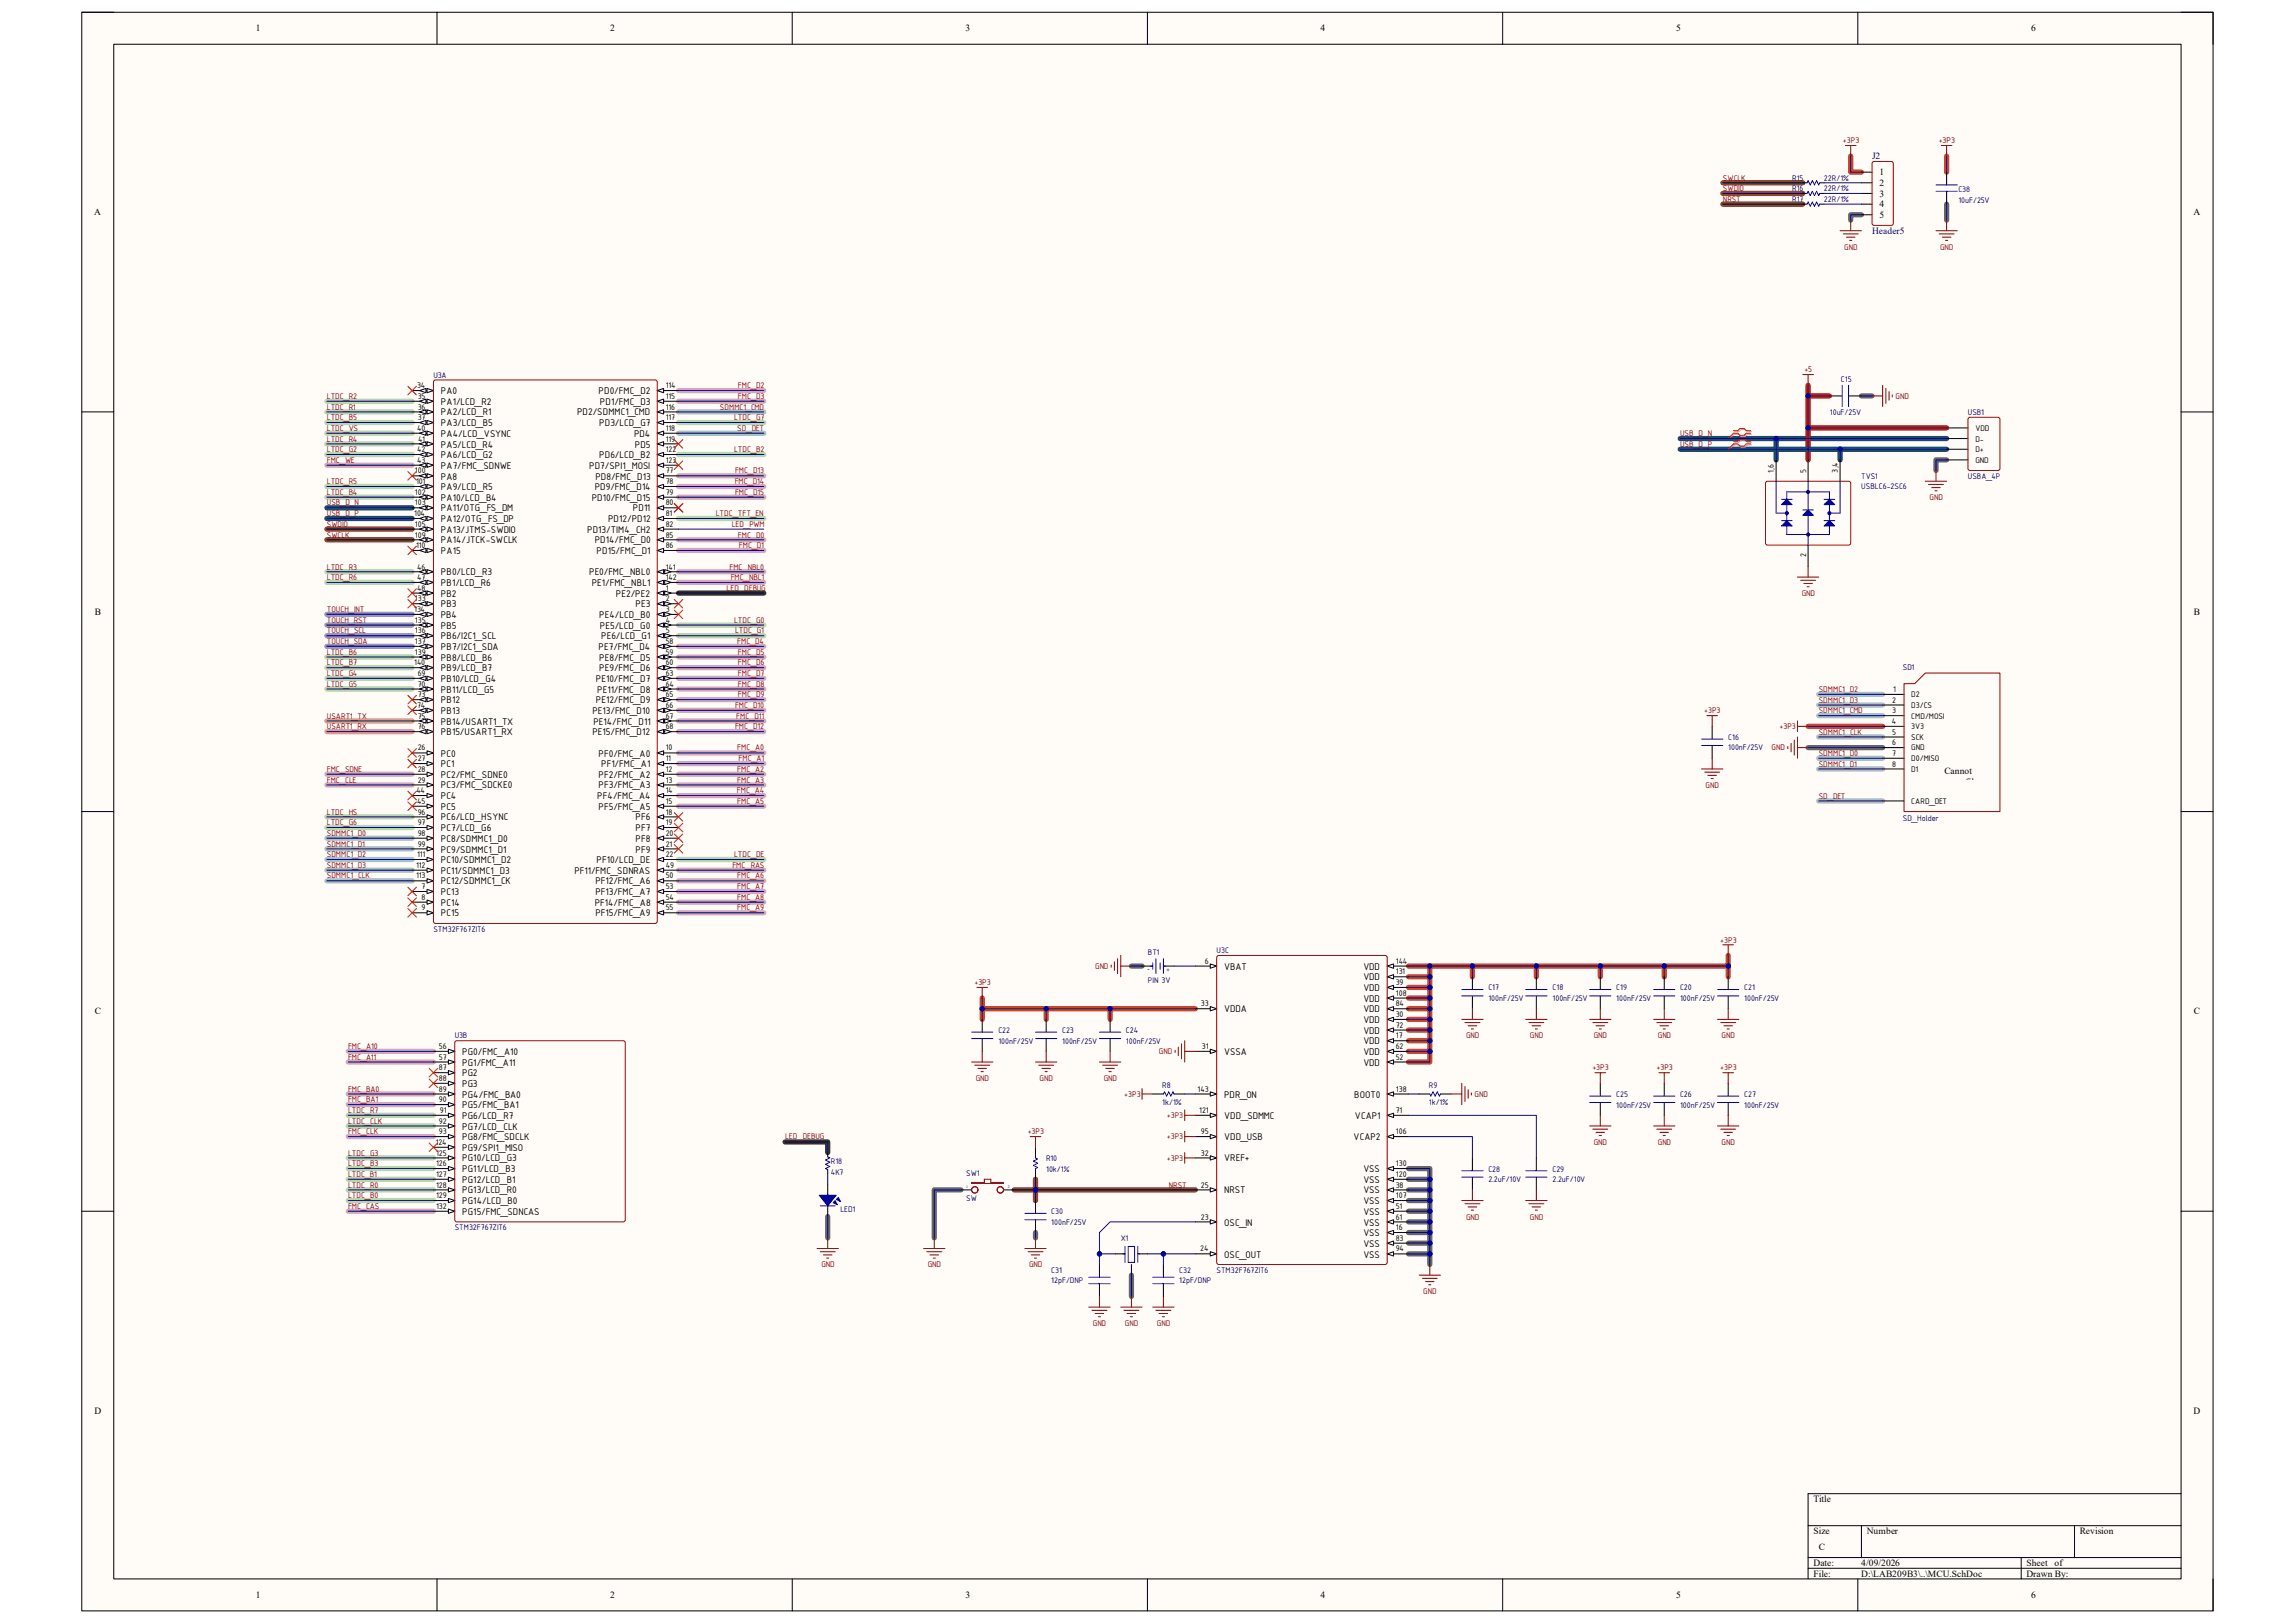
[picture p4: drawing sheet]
<svg xmlns="http://www.w3.org/2000/svg" width="297mm" height="210mm" viewBox="0 0 297 210" stroke-linecap="round" stroke-linejoin="round" font-family="sans-serif">
<defs><g id="words">
<g font-size="1.4">
<text x="57.1" y="51">PA0</text>
<text x="57.1" y="52.4">PA1/LCD_R2</text>
<text x="57.1" y="53.8">PA2/LCD_R1</text>
<text x="74.7" y="53.8">PD2/SDMMC1_CMD</text>
<text x="77.5" y="51">PD0/FMC_D2</text>
<text x="77.6" y="52.4">PD1/FMC_D3</text>
<text x="57.1" y="55.2">PA3/LCD_B5</text>
<text x="57.1" y="56.5">PA4/LCD_VSYNC</text>
<text x="57.1" y="57.9">PA5/LCD_R4</text>
<text x="57.1" y="59.3">PA6/LCD_G2</text>
<text x="77.6" y="55.2">PD3/LCD_G7</text>
<text x="77.6" y="59.3">PD6/LCD_B2</text>
<text x="82.1" y="56.5">PD4</text>
<text x="82.2" y="57.9">PD5</text>
<text x="57.1" y="60.7">PA7/FMC_SDNWE</text>
<text x="57.1" y="62.1">PA8</text>
<text x="57.1" y="63.4">PA9/LCD_R5</text>
<text x="57.1" y="64.8">PA10/LCD_B4</text>
<text x="76.2" y="60.7">PD7/SPI1_MOSI</text>
<text x="76.6" y="64.8">PD10/FMC_D15</text>
<text x="77" y="63.4">PD9/FMC_D14</text>
<text x="77" y="62.1">PD8/FMC_D13</text>
<text x="57.1" y="66.2">PA11/OTG_FS_DM</text>
<text x="57.1" y="67.6">PA12/OTG_FS_DP</text>
<text x="57.1" y="68.9">PA13/JTMS-SWDIO</text>
<text x="57.1" y="70.3">PA14/JTCK-SWCLK</text>
<text x="57.1" y="71.7">PA15</text>
<text x="76" y="68.9">PD13/TIM4_CH2</text>
<text x="77" y="70.3">PD14/FMC_D0</text>
<text x="77.2" y="71.7">PD15/FMC_D1</text>
<text x="78.7" y="67.6">PD12/PD12</text>
<text x="81.9" y="66.2">PD11</text>
<text x="57.1" y="74.5">PB0/LCD_R3</text>
<text x="57.1" y="75.8">PB1/LCD_R6</text>
<text x="57.1" y="77.2">PB2</text>
<text x="76.2" y="74.5">PE0/FMC_NBL0</text>
<text x="76.6" y="75.8">PE1/FMC_NBL1</text>
<text x="79.7" y="77.2">PE2/PE2</text>
<text x="57.1" y="78.6">PB3</text>
<text x="57.1" y="80">PB4</text>
<text x="57.1" y="81.4">PB5</text>
<text x="57.1" y="82.7">PB6/I2C1_SCL</text>
<text x="77.6" y="80">PE4/LCD_B0</text>
<text x="77.6" y="81.4">PE5/LCD_G0</text>
<text x="77.8" y="82.7">PE6/LCD_G1</text>
<text x="82.3" y="78.6">PE3</text>
<text x="57.1" y="84.1">PB7/I2C1_SDA</text>
<text x="57.1" y="85.5">PB8/LCD_B6</text>
<text x="57.1" y="86.9">PB9/LCD_B7</text>
<text x="57.1" y="88.3">PB10/LCD_G4</text>
<text x="57.1" y="89.6">PB11/LCD_G5</text>
<text x="77.1" y="88.3">PE10/FMC_D7</text>
<text x="77.3" y="89.6">PE11/FMC_D8</text>
<text x="77.5" y="84.1">PE7/FMC_D4</text>
<text x="77.6" y="85.5">PE8/FMC_D5</text>
<text x="77.6" y="86.9">PE9/FMC_D6</text>
<text x="57.1" y="91">PB12</text>
<text x="57.1" y="92.4">PB13</text>
<text x="57.1" y="93.8">PB14/USART1_TX</text>
<text x="57.1" y="95.1">PB15/USART1_RX</text>
<text x="76.7" y="92.4">PE13/FMC_D10</text>
<text x="76.7" y="95.1">PE15/FMC_D12</text>
<text x="76.8" y="93.8">PE14/FMC_D11</text>
<text x="77.1" y="91">PE12/FMC_D9</text>
<text x="57.1" y="97.9">PC0</text>
<text x="57.1" y="99.3">PC1</text>
<text x="57.1" y="100.7">PC2/FMC_SDNE0</text>
<text x="77.5" y="97.9">PF0/FMC_A0</text>
<text x="77.5" y="100.7">PF2/FMC_A2</text>
<text x="77.8" y="99.3">PF1/FMC_A1</text>
<text x="57.1" y="102">PC3/FMC_SDCKE0</text>
<text x="57.1" y="103.4">PC4</text>
<text x="57.1" y="104.8">PC5</text>
<text x="57.1" y="106.2">PC6/LCD_HSYNC</text>
<text x="57.1" y="107.6">PC7/LCD_G6</text>
<text x="77.3" y="103.4">PF4/FMC_A4</text>
<text x="77.5" y="102">PF3/FMC_A3</text>
<text x="77.5" y="104.8">PF5/FMC_A5</text>
<text x="82.3" y="106.2">PF6</text>
<text x="82.3" y="107.6">PF7</text>
<text x="57.1" y="108.9">PC8/SDMMC1_D0</text>
<text x="57.1" y="110.3">PC9/SDMMC1_D1</text>
<text x="57.1" y="111.7">PC10/SDMMC1_D2</text>
<text x="57.1" y="113.1">PC11/SDMMC1_D3</text>
<text x="74.3" y="113.1">PF11/FMC_SDNRAS</text>
<text x="77.2" y="111.7">PF10/LCD_DE</text>
<text x="82.3" y="108.9">PF8</text>
<text x="82.3" y="110.3">PF9</text>
<text x="57.1" y="114.4">PC12/SDMMC1_CK</text>
<text x="57.1" y="115.8">PC13</text>
<text x="57.1" y="117.2">PC14</text>
<text x="57.1" y="118.6">PC15</text>
<text x="77" y="117.2">PF14/FMC_A8</text>
<text x="77" y="114.4">PF12/FMC_A6</text>
<text x="77" y="115.8">PF13/FMC_A7</text>
<text x="77" y="118.6">PF15/FMC_A9</text>
<text x="158.4" y="125.5">VBAT</text>
<text x="176.4" y="125.5">VDD</text>
<text x="158.4" y="131">VDDA</text>
<text x="176.4" y="128.2">VDD</text>
<text x="176.4" y="131">VDD</text>
<text x="176.4" y="129.6">VDD</text>
<text x="176.4" y="126.9">VDD</text>
<text x="59.8" y="136.5">PG0/FMC_A10</text>
<text x="59.8" y="137.9">PG1/FMC_A11</text>
<text x="158.4" y="136.5">VSSA</text>
<text x="176.4" y="135.1">VDD</text>
<text x="176.4" y="132.4">VDD</text>
<text x="176.4" y="137.9">VDD</text>
<text x="176.4" y="136.5">VDD</text>
<text x="176.4" y="133.8">VDD</text>
<text x="59.8" y="139.3">PG2</text>
<text x="59.8" y="140.6">PG3</text>
<text x="59.8" y="142">PG4/FMC_BA0</text>
<text x="59.8" y="143.4">PG5/FMC_BA1</text>
<text x="158.4" y="142">PDR_ON</text>
<text x="175.3" y="142">BOOT0</text>
<text x="59.8" y="144.8">PG6/LCD_R7</text>
<text x="59.8" y="146.2">PG7/LCD_CLK</text>
<text x="59.8" y="147.5">PG8/FMC_SDCLK</text>
<text x="59.8" y="148.9">PG9/SPI1_MISO</text>
<text x="158.4" y="147.5">VDD_USB</text>
<text x="158.4" y="144.8">VDD_SDMMC</text>
<text x="175.2" y="147.5">VCAP2</text>
<text x="175.3" y="144.8">VCAP1</text>
<text x="59.8" y="150.3">PG10/LCD_G3</text>
<text x="59.8" y="151.7">PG11/LCD_B3</text>
<text x="59.8" y="153.1">PG12/LCD_B1</text>
<text x="59.8" y="154.4">PG13/LCD_R0</text>
<text x="59.8" y="155.8">PG14/LCD_B0</text>
<text x="158.4" y="154.4">NRST</text>
<text x="158.4" y="150.3">VREF+</text>
<text x="176.4" y="154.4">VSS</text>
<text x="176.4" y="155.8">VSS</text>
<text x="176.4" y="153.1">VSS</text>
<text x="176.4" y="151.7">VSS</text>
<text x="59.8" y="157.2">PG15/FMC_SDNCAS</text>
<text x="158.4" y="158.6">OSC_IN</text>
<text x="176.4" y="159.9">VSS</text>
<text x="176.4" y="157.2">VSS</text>
<text x="176.4" y="158.6">VSS</text>
<text x="176.4" y="161.3">VSS</text>
<text x="158.4" y="162.7">OSC_OUT</text>
<text x="176.4" y="162.7">VSS</text>
</g>
<g font-size="1.2">
<text x="33.1" y="4.1">1</text>
<text x="79" y="4.1">2</text>
<text x="125" y="4.1">3</text>
<text x="170.9" y="4.1">4</text>
<text x="216.9" y="4.1">5</text>
<text x="262.8" y="4.1">6</text>
<text x="243.2" y="22.7">1</text>
<text x="12.2" y="27.9">A</text>
<text x="243.2" y="24">2</text>
<text x="243.2" y="25.4">3</text>
<text x="243.2" y="26.8">4</text>
<text x="243.2" y="28.2">5</text>
<text x="283.9" y="27.9">A</text>
<text x="12.3" y="79.6">B</text>
<text x="283.9" y="79.6">B</text>
<text x="251.6" y="100.2">Cannot</text>
<text x="251.6" y="101.5">open file</text>
<text x="12.3" y="131.3">C</text>
<text x="283.9" y="131.3">C</text>
<text x="12.2" y="183">D</text>
<text x="283.9" y="183">D</text>
<text x="234.7" y="194.4">Title</text>
<text x="234.7" y="198.5">Size</text>
<text x="234.7" y="202.6">Date:</text>
<text x="235.4" y="200.6">C</text>
<text x="240.9" y="202.6">4/09/2026</text>
<text x="241.6" y="198.5">Number</text>
<text x="262.3" y="202.6">Sheet</text>
<text x="265.9" y="202.6">of</text>
<text x="269.2" y="198.5">Revision</text>
<text x="33.1" y="206.8">1</text>
<text x="79" y="206.8">2</text>
<text x="125" y="206.8">3</text>
<text x="170.9" y="206.8">4</text>
<text x="216.9" y="206.8">5</text>
<text x="234.7" y="204">File:</text>
<text x="240.9" y="204">D:\LAB209B3\..\MCU.SchDoc</text>
<text x="262.3" y="204">Drawn By:</text>
<text x="262.8" y="206.8">6</text>
</g>
<g font-size="1.2" fill="#000080">
<text x="242.3" y="20.6">J2</text>
<text x="242.3" y="30.3">Header5</text>
</g>
<g font-size="1.1" fill="#800000">
<text x="223" y="23.4">SWCLK</text>
<text x="238.5" y="18.5">+3P3</text>
<text x="250.9" y="18.5">+3P3</text>
<text x="223" y="24.7">SWDIO</text>
<text x="223" y="26.1">NRST</text>
<text x="238.7" y="32.3">GND</text>
<text x="251.1" y="32.3">GND</text>
<text x="42.3" y="53">LTDC_R1</text>
<text x="42.3" y="51.6">LTDC_R2</text>
<text x="93.2" y="53">SDMMC1_CMD</text>
<text x="95.5" y="50.2">FMC_D2</text>
<text x="95.5" y="51.6">FMC_D3</text>
<text x="233.5" y="48.2">+5</text>
<text x="245.3" y="51.6">GND</text>
<text x="42.3" y="57.1">LTDC_R4</text>
<text x="42.3" y="58.5">LTDC_G2</text>
<text x="42.3" y="54.4">LTDC_B5</text>
<text x="42.3" y="55.8">LTDC_VS</text>
<text x="42.3" y="59.9">FMC_WE</text>
<text x="95" y="54.4">LTDC_G7</text>
<text x="95" y="58.5">LTDC_B2</text>
<text x="95.4" y="55.8">SD_DET</text>
<text x="217.4" y="57.8">USB_D_P</text>
<text x="217.4" y="56.4">USB_D_N</text>
<text x="42.3" y="62.7">LTDC_R5</text>
<text x="42.3" y="64.1">LTDC_B4</text>
<text x="42.3" y="65.4">USB_D_N</text>
<text x="95.1" y="62.7">FMC_D14</text>
<text x="95.1" y="61.3">FMC_D13</text>
<text x="95.1" y="64.1">FMC_D15</text>
<text x="249.7" y="64.7">GND</text>
<text x="42.3" y="66.8">USB_D_P</text>
<text x="42.3" y="68.2">SWDIO</text>
<text x="42.3" y="69.6">SWCLK</text>
<text x="92.6" y="66.8">LTDC_TFT_EN</text>
<text x="94.7" y="68.2">LED_PWM</text>
<text x="95.5" y="69.6">FMC_D0</text>
<text x="95.6" y="70.9">FMC_D1</text>
<text x="42.3" y="73.7">LTDC_R3</text>
<text x="42.3" y="75.1">LTDC_R6</text>
<text x="94" y="76.5">LED_DEBUG</text>
<text x="94.4" y="73.7">FMC_NBL0</text>
<text x="94.6" y="75.1">FMC_NBL1</text>
<text x="233.2" y="77.1">GND</text>
<text x="42.3" y="82">TOUCH_SCL</text>
<text x="42.3" y="83.4">TOUCH_SDA</text>
<text x="42.3" y="79.2">TOUCH_INT</text>
<text x="42.3" y="80.6">TOUCH_RST</text>
<text x="95" y="80.6">LTDC_G0</text>
<text x="95.1" y="82">LTDC_G1</text>
<text x="95.4" y="83.4">FMC_D4</text>
<text x="42.3" y="87.5">LTDC_G4</text>
<text x="42.3" y="88.9">LTDC_G5</text>
<text x="42.3" y="84.7">LTDC_B6</text>
<text x="42.3" y="86.1">LTDC_B7</text>
<text x="95.5" y="84.7">FMC_D5</text>
<text x="95.5" y="86.1">FMC_D6</text>
<text x="95.5" y="87.5">FMC_D7</text>
<text x="95.5" y="88.9">FMC_D8</text>
<text x="235.4" y="89.5">SDMMC1_D2</text>
<text x="42.3" y="93">USART1_TX</text>
<text x="42.3" y="94.4">USART1_RX</text>
<text x="95.1" y="91.6">FMC_D10</text>
<text x="95.1" y="94.4">FMC_D12</text>
<text x="95.3" y="93">FMC_D11</text>
<text x="95.5" y="90.3">FMC_D9</text>
<text x="220.6" y="92.3">+3P3</text>
<text x="230.3" y="94.4">+3P3</text>
<text x="235.4" y="90.9">SDMMC1_D3</text>
<text x="235.4" y="95.1">SDMMC1_CLK</text>
<text x="235.4" y="92.3">SDMMC1_CMD</text>
<text x="42.3" y="101.3">FMC_CLE</text>
<text x="42.3" y="99.9">FMC_SDNE</text>
<text x="95.4" y="97.1">FMC_A0</text>
<text x="95.4" y="99.9">FMC_A2</text>
<text x="95.4" y="101.3">FMC_A3</text>
<text x="95.6" y="98.5">FMC_A1</text>
<text x="220.7" y="101.9">GND</text>
<text x="229.3" y="97.1">GND</text>
<text x="235.4" y="97.8">SDMMC1_D0</text>
<text x="235.4" y="99.2">SDMMC1_D1</text>
<text x="42.3" y="106.8">LTDC_G6</text>
<text x="42.3" y="105.4">LTDC_HS</text>
<text x="95.4" y="102.7">FMC_A4</text>
<text x="95.4" y="104">FMC_A5</text>
<text x="235.4" y="103.3">SD_DET</text>
<text x="42.3" y="108.2">SDMMC1_D0</text>
<text x="42.3" y="109.6">SDMMC1_D1</text>
<text x="42.3" y="110.9">SDMMC1_D2</text>
<text x="42.3" y="112.3">SDMMC1_D3</text>
<text x="42.3" y="113.7">SDMMC1_CLK</text>
<text x="94.8" y="112.3">FMC_RAS</text>
<text x="95" y="110.9">LTDC_DE</text>
<text x="95.4" y="113.7">FMC_A6</text>
<text x="95.4" y="115.1">FMC_A7</text>
<text x="95.4" y="116.4">FMC_A8</text>
<text x="95.4" y="117.8">FMC_A9</text>
<text x="141.7" y="125.4">GND</text>
<text x="222.6" y="122">+3P3</text>
<text x="126.1" y="127.5">+3P3</text>
<text x="45" y="135.8">FMC_A10</text>
<text x="45" y="137.1">FMC_A11</text>
<text x="150" y="136.4">GND</text>
<text x="189.7" y="134.4">GND</text>
<text x="198" y="134.4">GND</text>
<text x="206.2" y="134.4">GND</text>
<text x="214.5" y="134.4">GND</text>
<text x="222.8" y="134.4">GND</text>
<text x="45" y="141.3">FMC_BA0</text>
<text x="45" y="142.6">FMC_BA1</text>
<text x="126.3" y="139.9">GND</text>
<text x="134.5" y="139.9">GND</text>
<text x="142.8" y="139.9">GND</text>
<text x="145.5" y="141.9">+3P3</text>
<text x="190.8" y="141.9">GND</text>
<text x="206.1" y="138.5">+3P3</text>
<text x="214.4" y="138.5">+3P3</text>
<text x="222.6" y="138.5">+3P3</text>
<text x="45" y="149.5">LTDC_G3</text>
<text x="45" y="144">LTDC_R7</text>
<text x="45" y="146.8">FMC_CLK</text>
<text x="45" y="145.4">LTDC_CLK</text>
<text x="101.6" y="147.4">LED_DEBUG</text>
<text x="133" y="146.8">+3P3</text>
<text x="151" y="144.7">+3P3</text>
<text x="151" y="147.4">+3P3</text>
<text x="206.2" y="148.2">GND</text>
<text x="214.5" y="148.2">GND</text>
<text x="222.8" y="148.2">GND</text>
<text x="45" y="150.9">LTDC_B3</text>
<text x="45" y="155.1">LTDC_B0</text>
<text x="45" y="153.7">LTDC_R0</text>
<text x="45" y="152.3">LTDC_B1</text>
<text x="151" y="150.2">+3P3</text>
<text x="151.3" y="153.7">NRST</text>
<text x="45" y="156.4">FMC_CAS</text>
<text x="189.7" y="157.8">GND</text>
<text x="198" y="157.8">GND</text>
<text x="106.3" y="164">GND</text>
<text x="120.1" y="164">GND</text>
<text x="133.2" y="164">GND</text>
<text x="184.2" y="167.5">GND</text>
<text x="141.4" y="171.6">GND</text>
<text x="145.6" y="171.6">GND</text>
<text x="149.7" y="171.6">GND</text>
</g>
<g font-size="1.1" fill="#000080">
<text x="231.9" y="23.4">R15</text>
<text x="236.1" y="23.4">22R/1%</text>
<text x="231.9" y="24.7">R16</text>
<text x="231.9" y="26.1">R17</text>
<text x="236.1" y="24.7">22R/1%</text>
<text x="236.1" y="26.1">22R/1%</text>
<text x="253.4" y="24.8">C38</text>
<text x="253.4" y="26.2">10uF/25V</text>
<text x="56.1" y="48.9">U3A</text>
<text x="236.8" y="53.7">10uF/25V</text>
<text x="238.3" y="49.4">C15</text>
<text x="254.7" y="53.7">USB1</text>
<text x="240.9" y="62">TVS1</text>
<text x="240.9" y="63.3">USBLC6-2SC6</text>
<text x="254.7" y="62">USBA_4P</text>
<text x="246.3" y="86.7">SD1</text>
<text x="223.6" y="95.8">C16</text>
<text x="223.6" y="97.1">100nF/25V</text>
<text x="246.3" y="106.2">SD_Holder</text>
<text x="56.1" y="120.6">STM32F767ZIT6</text>
<text x="148.5" y="123.6">BT1</text>
<text x="157.4" y="123.3">U3C</text>
<text x="148.5" y="127.2">PIN 3V</text>
<text x="192.6" y="128.1">C17</text>
<text x="192.6" y="129.5">100nF/25V</text>
<text x="200.9" y="128.1">C18</text>
<text x="200.9" y="129.5">100nF/25V</text>
<text x="209.2" y="128.1">C19</text>
<text x="209.2" y="129.5">100nF/25V</text>
<text x="217.4" y="128.1">C20</text>
<text x="217.4" y="129.5">100nF/25V</text>
<text x="225.7" y="128.1">C21</text>
<text x="225.7" y="129.5">100nF/25V</text>
<text x="58.8" y="134.4">U3B</text>
<text x="129.2" y="133.7">C22</text>
<text x="129.2" y="135">100nF/25V</text>
<text x="137.5" y="133.7">C23</text>
<text x="137.5" y="135">100nF/25V</text>
<text x="145.7" y="133.7">C24</text>
<text x="145.7" y="135">100nF/25V</text>
<text x="150.4" y="140.8">R8</text>
<text x="150.4" y="143">1k/1%</text>
<text x="184.9" y="140.8">R9</text>
<text x="184.9" y="143">1k/1%</text>
<text x="209.2" y="141.9">C25</text>
<text x="209.2" y="143.3">100nF/25V</text>
<text x="217.4" y="141.9">C26</text>
<text x="217.4" y="143.3">100nF/25V</text>
<text x="225.7" y="141.9">C27</text>
<text x="225.7" y="143.3">100nF/25V</text>
<text x="107.5" y="150.6">R18</text>
<text x="107.5" y="152">4K7</text>
<text x="125.1" y="152.1">SW1</text>
<text x="125.1" y="155.4">SW</text>
<text x="135.4" y="150.2">R10</text>
<text x="135.4" y="151.6">10k/1%</text>
<text x="192.6" y="151.6">C28</text>
<text x="192.6" y="153">2.2uF/10V</text>
<text x="200.9" y="151.6">C29</text>
<text x="200.9" y="153">2.2uF/10V</text>
<text x="58.8" y="159.2">STM32F767ZIT6</text>
<text x="108.8" y="156.8">LED1</text>
<text x="136.1" y="157.1">C30</text>
<text x="136.1" y="158.5">100nF/25V</text>
<text x="145" y="160.6">X1</text>
<text x="136.1" y="164.7">C31</text>
<text x="136.1" y="166.1">12pF/DNP</text>
<text x="152.6" y="164.7">C32</text>
<text x="152.6" y="166.1">12pF/DNP</text>
<text x="157.4" y="164.7">STM32F767ZIT6</text>
</g>
<g font-size="1.1">
<text x="54" y="50.2">34</text>
<text x="54.1" y="51.6">35</text>
<text x="54.1" y="53">36</text>
<text x="86.1" y="50.2">114</text>
<text x="86.1" y="51.6">115</text>
<text x="86.1" y="53">116</text>
<text x="54" y="55.8">40</text>
<text x="54" y="58.5">42</text>
<text x="54" y="59.9">43</text>
<text x="54.1" y="54.4">37</text>
<text x="54.1" y="57.1">41</text>
<text x="86.1" y="54.4">117</text>
<text x="86.1" y="55.8">118</text>
<text x="86.1" y="57.1">119</text>
<text x="86.1" y="58.5">122</text>
<text x="86.1" y="59.9">123</text>
<text x="255.7" y="58.5">D+</text>
<text x="255.7" y="57.1">D-</text>
<text x="255.7" y="55.8">VDD</text>
<text x="255.7" y="59.9">GND</text>
<text x="53.7" y="61.3">100</text>
<text x="53.7" y="64.1">102</text>
<text x="53.7" y="65.4">103</text>
<text x="53.8" y="62.7">101</text>
<text x="86.1" y="61.3">77</text>
<text x="86.1" y="62.7">78</text>
<text x="86.1" y="64.1">79</text>
<text x="86.1" y="65.4">80</text>
<text x="229.6" y="61.2" transform="rotate(-90 229.6 61.2)">1,6</text>
<text x="233.7" y="61.2" transform="rotate(-90 233.7 61.2)">5</text>
<text x="237.8" y="61.2" transform="rotate(-90 237.8 61.2)">3,4</text>
<text x="53.6" y="66.8">104</text>
<text x="53.7" y="68.2">105</text>
<text x="53.7" y="69.6">109</text>
<text x="53.8" y="70.9">110</text>
<text x="86.1" y="66.8">81</text>
<text x="86.1" y="68.2">82</text>
<text x="86.1" y="69.6">85</text>
<text x="86.1" y="70.9">86</text>
<text x="53.7" y="77.8">133</text>
<text x="54" y="73.7">46</text>
<text x="54" y="75.1">47</text>
<text x="54" y="76.5">48</text>
<text x="86.1" y="73.7">141</text>
<text x="86.1" y="75.1">142</text>
<text x="86.1" y="76.5">1</text>
<text x="86.1" y="77.8">2</text>
<text x="233.7" y="72.1" transform="rotate(-90 233.7 72.1)">2</text>
<text x="53.6" y="79.2">134</text>
<text x="53.7" y="80.6">135</text>
<text x="53.7" y="82">136</text>
<text x="53.7" y="83.4">137</text>
<text x="86.1" y="79.2">3</text>
<text x="86.1" y="80.6">4</text>
<text x="86.1" y="82">5</text>
<text x="86.1" y="83.4">58</text>
<text x="53.6" y="86.1">140</text>
<text x="53.7" y="84.7">139</text>
<text x="54.1" y="87.5">69</text>
<text x="54.1" y="88.9">70</text>
<text x="86.1" y="84.7">59</text>
<text x="86.1" y="86.1">60</text>
<text x="86.1" y="87.5">63</text>
<text x="86.1" y="88.9">64</text>
<text x="245" y="89.5">1</text>
<text x="54" y="91.6">74</text>
<text x="54.1" y="90.3">73</text>
<text x="54.1" y="93">75</text>
<text x="54.1" y="94.4">76</text>
<text x="86.1" y="90.3">65</text>
<text x="86.1" y="91.6">66</text>
<text x="86.1" y="93">67</text>
<text x="86.1" y="94.4">68</text>
<text x="244.8" y="93.7">4</text>
<text x="244.9" y="92.3">3</text>
<text x="244.9" y="95.1">5</text>
<text x="244.9" y="90.9">2</text>
<text x="247.4" y="93">CMD/MOSI</text>
<text x="247.4" y="94.4">3V3</text>
<text x="247.4" y="95.8">SCK</text>
<text x="247.4" y="90.3">D2</text>
<text x="247.4" y="91.6">D3/CS</text>
<text x="54.1" y="97.1">26</text>
<text x="54.1" y="98.5">27</text>
<text x="54.1" y="99.9">28</text>
<text x="54.1" y="101.3">29</text>
<text x="86.1" y="97.1">10</text>
<text x="86.1" y="98.5">11</text>
<text x="86.1" y="99.9">12</text>
<text x="86.1" y="101.3">13</text>
<text x="244.9" y="96.4">6</text>
<text x="244.9" y="97.8">7</text>
<text x="244.9" y="99.2">8</text>
<text x="247.4" y="97.1">GND</text>
<text x="247.4" y="98.5">D0/MISO</text>
<text x="247.4" y="99.9">D1</text>
<text x="53.9" y="102.7">44</text>
<text x="54" y="104">45</text>
<text x="54.1" y="105.4">96</text>
<text x="54.1" y="106.8">97</text>
<text x="86.1" y="102.7">14</text>
<text x="86.1" y="104">15</text>
<text x="86.1" y="105.4">18</text>
<text x="86.1" y="106.8">19</text>
<text x="247.4" y="104">CARD_DET</text>
<text x="53.8" y="112.3">112</text>
<text x="53.8" y="113.7">113</text>
<text x="54" y="110.9">111</text>
<text x="54.1" y="108.2">98</text>
<text x="54.1" y="109.6">99</text>
<text x="86.1" y="108.2">20</text>
<text x="86.1" y="109.6">21</text>
<text x="86.1" y="110.9">22</text>
<text x="86.1" y="112.3">49</text>
<text x="86.1" y="113.7">50</text>
<text x="54.6" y="115.1">7</text>
<text x="54.6" y="116.4">8</text>
<text x="54.6" y="117.8">9</text>
<text x="86.1" y="115.1">53</text>
<text x="86.1" y="116.4">54</text>
<text x="86.1" y="117.8">55</text>
<text x="155.9" y="124.7">6</text>
<text x="180.6" y="124.7">144</text>
<text x="155.4" y="130.2">33</text>
<text x="180.6" y="131.6">30</text>
<text x="180.6" y="127.5">39</text>
<text x="180.6" y="130.2">84</text>
<text x="180.6" y="128.9">108</text>
<text x="180.6" y="126.1">131</text>
<text x="56.8" y="135.8">56</text>
<text x="56.8" y="137.1">57</text>
<text x="155.5" y="135.8">31</text>
<text x="180.6" y="134.4">17</text>
<text x="180.6" y="137.1">52</text>
<text x="180.6" y="135.8">62</text>
<text x="180.6" y="133">72</text>
<text x="56.8" y="138.5">87</text>
<text x="56.8" y="139.9">88</text>
<text x="56.8" y="141.3">89</text>
<text x="56.8" y="142.6">90</text>
<text x="155" y="141.3">143</text>
<text x="180.6" y="141.3">138</text>
<text x="56.4" y="148.2">124</text>
<text x="56.4" y="149.5">125</text>
<text x="56.8" y="145.4">92</text>
<text x="56.8" y="146.8">93</text>
<text x="56.9" y="144">91</text>
<text x="155.2" y="144">121</text>
<text x="155.4" y="149.5">32</text>
<text x="155.4" y="146.8">95</text>
<text x="180.6" y="144">71</text>
<text x="180.6" y="146.8">106</text>
<text x="56.4" y="150.9">126</text>
<text x="56.4" y="152.3">127</text>
<text x="56.4" y="153.7">128</text>
<text x="56.4" y="155.1">129</text>
<text x="155.4" y="153.7">25</text>
<text x="180.6" y="153.7">38</text>
<text x="180.6" y="155.1">107</text>
<text x="180.6" y="152.3">120</text>
<text x="180.6" y="150.9">130</text>
<text x="56.4" y="156.4">132</text>
<text x="155.3" y="161.9">24</text>
<text x="155.4" y="157.8">23</text>
<text x="180.6" y="159.2">16</text>
<text x="180.6" y="156.4">51</text>
<text x="180.6" y="157.8">61</text>
<text x="180.6" y="160.6">83</text>
<text x="180.6" y="161.9">94</text>
</g>
<g font-size=".8" fill="#000080">
<text x="148.8" y="125.3" transform="rotate(-180 148.8 125.3)">-</text>
<text x="151.4" y="125.3" transform="rotate(-180 151.4 125.3)">+</text>
</g>
<g font-size=".5" fill="#000080">
<text x="125.1" y="153.7">1</text>
<text x="130.4" y="153.7">2</text>
</g>
</g></defs>
<path d="M10.6 1.6h275.8v206.8h-275.8z" fill-rule="evenodd" fill="#fffcf8"/>
<path d="M10.6 1.6h275.8v206.8h-275.8z" fill="none" stroke="#000" stroke-width=".13"/>
<path d="M14.7 5.7h267.6v198.6h-267.6z" fill-rule="evenodd" fill="#fffcf8"/>
<g fill="none" stroke="#000" stroke-width=".13">
<path d="M10.6 1.6h4.1M14.7 5.7h267.6v198.6h-267.6zM56.6 1.6v4.1M102.5 1.6v4.1M148.5 1.6v4.1M194.5 1.6v4.1M240.4 1.6v4.1M282.3 1.6h4.1v4.1M10.6 53.3h4.1M53.3 50.5h2.8M282.3 53.3h4.1M10.6 105h4.1"/>
<path d="M282.3 105h4.1M10.6 156.7h4.1M282.3 156.7h4.1M234 197.4h48.3M240.9 197.4v4.1M268.5 197.4v4.1M282.3 193.3h-48.3v11M56.6 204.3v4.1M102.5 204.3v4.1M148.5 204.3v4.1M194.5 204.3v4.1M234 201.5h48.3"/>
<path d="M234 202.9h48.3M240.4 204.3v4.1M261.6 201.5v2.8M286.4 204.3v4.1"/>
</g>
<g fill="none" stroke="#b6d7a8" stroke-width=".68">
<path d="M42.3 51.9h11M42.3 53.3h11M42.3 54.7h11M42.3 56.1h11M42.3 57.4h11M42.3 58.8h11M87.8 54.7h11M87.8 58.8h11M42.3 64.3h11M42.3 74h11M42.3 75.4h11M42.3 63h11"/>
<path d="M87.8 67.1h11M42.3 85h11M42.3 86.4h11M42.3 87.8h11M42.3 89.2h11M87.8 80.9h11M87.8 82.3h11M42.3 105.7h11M42.3 107.1h11M87.8 111.2h11M45.1 144.3h11M45.1 145.7h11"/>
<path d="M45.1 149.8h11M45.1 152.6h11M45.1 154h11M45.1 151.2h11M45.1 155.4h11"/>
</g>
<path d="M42.3 79.5h11M42.3 80.9h11M42.3 82.3h11M42.3 83.6h11" fill="none" stroke="#8e7cc3" stroke-width=".68"/>
<g fill="none" stroke="#d5a6bd" stroke-width=".68">
<path d="M87.8 50.5h11M87.8 51.9h11M42.3 60.2h11M87.8 61.6h11M87.8 63h11M87.8 64.3h11M87.8 69.8h11M87.8 71.2h11M87.8 74h11M87.8 75.4h11M87.8 83.6h11M87.8 85h11"/>
<path d="M87.8 86.4h11M87.8 87.8h11M87.8 89.2h11M87.8 90.5h11M87.8 91.9h11M87.8 93.3h11M87.8 94.7h11M87.8 97.4h11M87.8 98.8h11M42.3 100.2h11M42.3 101.6h11M87.8 100.2h11"/>
<path d="M87.8 101.6h11M87.8 102.9h11M87.8 104.3h11M87.8 112.6h11M87.8 114h11M87.8 115.4h11M87.8 116.7h11M87.8 118.1h11M45.1 136h11M45.1 137.4h11M45.1 141.6h11M45.1 142.9h11"/>
<path d="M45.1 147.1h11M45.1 156.7h11"/>
</g>
<g fill="none" stroke="#a2c4c9" stroke-width=".68">
<path d="M87.8 53.3h11M87.8 56.1h11M235.4 89.9h8.2M235.4 91.2h8.2M235.4 92.6h8.2M235.4 95.4h8.2M235.4 98.1h8.2M235.4 99.5h8.2M42.3 109.8h11M42.3 108.5h11M42.3 111.2h11M42.3 112.6h11"/>
<path d="M42.3 114h11M235.4 103.6h8.2"/>
</g>
<path d="M42.3 93.3h11M42.3 94.7h11" fill="none" stroke="#f6b26b" stroke-width=".68"/>
<path d="M217.4 56.7h12.5M217.4 58.1h20.7M251.9 56.7h-22v2.8M251.9 58.1h-13.8v1.4M42.3 65.7h11M42.3 67.1h11" fill="none" stroke="#134f5c" stroke-width=".68"/>
<g fill="none" stroke="#666" stroke-width=".68">
<path d="M240.9 27.8h-1.4v.7M251.9 26.4v2.1M240.9 51.2h1.4M251.9 59.5h-1.4v1.4M234 96.7h9.6M146.4 125h1.4M107.1 157.4v2.8M124.4 154h-3.5v6.2M134 159.5v.7M182.3 159.5h2.7M182.3 154h2.7M182.3 156.7h2.7"/>
<path d="M182.3 158.1h2.7M182.3 155.4h2.7M182.3 152.6h2.7M182.3 151.2h2.7v12.4M146.4 165v2.8M182.3 160.9h2.7M182.3 162.3h2.7"/>
</g>
<g fill="none" stroke="#cc4125" stroke-width=".68">
<path d="M239.5 20.2v2.1h1.4M251.9 20.2v2.1M234 94h9.6M127.1 129.1v2.8M127.1 130.5h27.6M135.4 130.5v1.4M143.7 130.5v1.4M182.3 134.7h2.7M182.3 131.9h2.7M182.3 127.8h2.7M182.3 136h2.7M182.3 133.3h2.7"/>
<path d="M182.3 130.5h2.7M182.3 129.1h2.7M182.3 126.4h2.7M182.3 125h2.7M190.6 125v1.4M198.8 125v1.4M207.1 125v1.4M215.4 125v1.4M223.7 125v1.4M223.7 123.6v1.4h-38.7v12.4h-2.7"/>
</g>
<path d="M223 23.7h10.3M223 25h10.3M223 26.4h10.3M42.3 68.5h11M42.3 69.8h11M131.3 154h23.4M134 152.6v2.8" fill="none" stroke="#783f04" stroke-width=".68"/>
<path d="M234 49.9v5.5h17.9M234 55.4v4.1M234 51.2h2.8" fill="none" stroke="#c00" stroke-width=".68"/>
<path d="M87.8 76.7h11M101.6 147.8h5.5v1.3" fill="none" stroke="#274e13" stroke-width=".68"/>
<path d="M55.3 50.3l.8 .2-.8 .3z" fill="#f8fcff"/>
<path d="M55.3 50.3l.8 .2-.8 .3z" fill="none" stroke="#000" stroke-width=".13"/>
<path d="M54.3 50.5l.8-.2v.5z" fill="#f8fcff"/>
<path d="M53.3 51.9h2.8M54.3 50.5l.8-.2v.5z" fill="none" stroke="#000" stroke-width=".13"/>
<path d="M55.3 51.6l.8 .3-.8 .3z" fill="#f8fcff"/>
<path d="M55.3 51.6l.8 .3-.8 .3z" fill="none" stroke="#000" stroke-width=".13"/>
<path d="M54.3 51.9l.8-.3v.6z" fill="#f8fcff"/>
<path d="M53.3 53.3h2.8M54.3 51.9l.8-.3v.6z" fill="none" stroke="#000" stroke-width=".13"/>
<path d="M55.3 53l.8 .3-.8 .3z" fill="#f8fcff"/>
<path d="M55.3 53l.8 .3-.8 .3z" fill="none" stroke="#000" stroke-width=".13"/>
<path d="M54.3 53.3l.8-.3v.6z" fill="#f8fcff"/>
<path d="M53.3 54.7h2.8M54.3 53.3l.8-.3v.6z" fill="none" stroke="#000" stroke-width=".13"/>
<path d="M55.3 54.4l.8 .3-.8 .3z" fill="#f8fcff"/>
<path d="M55.3 54.4l.8 .3-.8 .3z" fill="none" stroke="#000" stroke-width=".13"/>
<path d="M54.3 54.7l.8-.3v.6z" fill="#f8fcff"/>
<path d="M53.3 56.1h2.8M54.3 54.7l.8-.3v.6z" fill="none" stroke="#000" stroke-width=".13"/>
<path d="M55.3 55.8l.8 .3-.8 .2z" fill="#f8fcff"/>
<path d="M55.3 55.8l.8 .3-.8 .2z" fill="none" stroke="#000" stroke-width=".13"/>
<path d="M54.3 56.1l.8-.3v.5z" fill="#f8fcff"/>
<path d="M53.3 57.4h2.8M54.3 56.1l.8-.3v.5z" fill="none" stroke="#000" stroke-width=".13"/>
<path d="M55.3 57.2l.8 .2-.8 .3z" fill="#f8fcff"/>
<path d="M55.3 57.2l.8 .2-.8 .3z" fill="none" stroke="#000" stroke-width=".13"/>
<path d="M54.3 57.4l.8-.2v.5z" fill="#f8fcff"/>
<path d="M53.3 58.8h2.8M54.3 57.4l.8-.2v.5z" fill="none" stroke="#000" stroke-width=".13"/>
<path d="M55.3 58.5l.8 .3-.8 .3z" fill="#f8fcff"/>
<path d="M55.3 58.5l.8 .3-.8 .3z" fill="none" stroke="#000" stroke-width=".13"/>
<path d="M54.3 58.8l.8-.3v.6z" fill="#f8fcff"/>
<path d="M54.3 58.8l.8-.3v.6zM53.3 60.2h2.8" fill="none" stroke="#000" stroke-width=".13"/>
<path d="M55.3 59.9l.8 .3-.8 .3z" fill="#f8fcff"/>
<path d="M55.3 59.9l.8 .3-.8 .3z" fill="none" stroke="#000" stroke-width=".13"/>
<path d="M54.3 60.2l.8-.3v.6z" fill="#f8fcff"/>
<path d="M53.3 61.6h2.8M54.3 60.2l.8-.3v.6z" fill="none" stroke="#000" stroke-width=".13"/>
<path d="M55.3 61.3l.8 .3-.8 .2z" fill="#f8fcff"/>
<path d="M55.3 61.3l.8 .3-.8 .2z" fill="none" stroke="#000" stroke-width=".13"/>
<path d="M54.3 61.6l.8-.3v.5z" fill="#f8fcff"/>
<path d="M53.3 63h2.8M54.3 61.6l.8-.3v.5z" fill="none" stroke="#000" stroke-width=".13"/>
<path d="M55.3 62.7l.8 .3-.8 .2z" fill="#f8fcff"/>
<path d="M55.3 62.7l.8 .3-.8 .2z" fill="none" stroke="#000" stroke-width=".13"/>
<path d="M54.3 63l.8-.3v.5z" fill="#f8fcff"/>
<path d="M53.3 64.3h2.8M54.3 63l.8-.3v.5z" fill="none" stroke="#000" stroke-width=".13"/>
<path d="M55.3 64.1l.8 .2-.8 .3z" fill="#f8fcff"/>
<path d="M55.3 64.1l.8 .2-.8 .3z" fill="none" stroke="#000" stroke-width=".13"/>
<path d="M54.3 64.3l.8-.2v.5z" fill="#f8fcff"/>
<path d="M53.3 65.7h2.8M54.3 64.3l.8-.2v.5z" fill="none" stroke="#000" stroke-width=".13"/>
<path d="M55.3 65.4l.8 .3-.8 .3z" fill="#f8fcff"/>
<path d="M55.3 65.4l.8 .3-.8 .3z" fill="none" stroke="#000" stroke-width=".13"/>
<path d="M54.3 65.7l.8-.3v.6z" fill="#f8fcff"/>
<path d="M53.3 67.1h2.8M54.3 65.7l.8-.3v.6z" fill="none" stroke="#000" stroke-width=".13"/>
<path d="M55.3 66.8l.8 .3-.8 .3z" fill="#f8fcff"/>
<path d="M55.3 66.8l.8 .3-.8 .3z" fill="none" stroke="#000" stroke-width=".13"/>
<path d="M54.3 67.1l.8-.3v.6z" fill="#f8fcff"/>
<path d="M53.3 68.5h2.8M54.3 67.1l.8-.3v.6z" fill="none" stroke="#000" stroke-width=".13"/>
<path d="M55.3 68.2l.8 .3-.8 .2z" fill="#f8fcff"/>
<path d="M55.3 68.2l.8 .3-.8 .2z" fill="none" stroke="#000" stroke-width=".13"/>
<path d="M54.3 68.5l.8-.3v.5z" fill="#f8fcff"/>
<path d="M53.3 69.8h2.8M54.3 68.5l.8-.3v.5z" fill="none" stroke="#000" stroke-width=".13"/>
<path d="M55.3 69.6l.8 .2-.8 .3z" fill="#f8fcff"/>
<path d="M55.3 69.6l.8 .2-.8 .3z" fill="none" stroke="#000" stroke-width=".13"/>
<path d="M54.3 69.8l.8-.2v.5z" fill="#f8fcff"/>
<path d="M53.3 71.2h2.8M54.3 69.8l.8-.2v.5z" fill="none" stroke="#000" stroke-width=".13"/>
<path d="M55.3 71l.8 .2-.8 .3z" fill="#f8fcff"/>
<path d="M55.3 71l.8 .2-.8 .3z" fill="none" stroke="#000" stroke-width=".13"/>
<path d="M54.3 71.2l.8-.2v.5z" fill="#f8fcff"/>
<path d="M53.3 74h2.8M54.3 71.2l.8-.2v.5z" fill="none" stroke="#000" stroke-width=".13"/>
<path d="M55.3 73.7l.8 .3-.8 .3z" fill="#f8fcff"/>
<path d="M55.3 73.7l.8 .3-.8 .3z" fill="none" stroke="#000" stroke-width=".13"/>
<path d="M54.3 74l.8-.3v.6z" fill="#f8fcff"/>
<path d="M53.3 75.4h2.8M54.3 74l.8-.3v.6z" fill="none" stroke="#000" stroke-width=".13"/>
<path d="M55.3 75.1l.8 .3-.8 .2z" fill="#f8fcff"/>
<path d="M55.3 75.1l.8 .3-.8 .2z" fill="none" stroke="#000" stroke-width=".13"/>
<path d="M54.3 75.4l.8-.3v.5z" fill="#f8fcff"/>
<path d="M53.3 76.7h2.8M54.3 75.4l.8-.3v.5z" fill="none" stroke="#000" stroke-width=".13"/>
<path d="M55.3 76.5l.8 .2-.8 .3z" fill="#f8fcff"/>
<path d="M55.3 76.5l.8 .2-.8 .3z" fill="none" stroke="#000" stroke-width=".13"/>
<path d="M54.3 76.7l.8-.2v.5z" fill="#f8fcff"/>
<path d="M53.3 78.1h2.8M54.3 76.7l.8-.2v.5z" fill="none" stroke="#000" stroke-width=".13"/>
<path d="M55.3 77.8l.8 .3-.8 .3z" fill="#f8fcff"/>
<path d="M55.3 77.8l.8 .3-.8 .3z" fill="none" stroke="#000" stroke-width=".13"/>
<path d="M54.3 78.1l.8-.3v.6z" fill="#f8fcff"/>
<path d="M53.3 79.5h2.8M54.3 78.1l.8-.3v.6z" fill="none" stroke="#000" stroke-width=".13"/>
<path d="M55.3 79.2l.8 .3-.8 .3z" fill="#f8fcff"/>
<path d="M55.3 79.2l.8 .3-.8 .3z" fill="none" stroke="#000" stroke-width=".13"/>
<path d="M54.3 79.5l.8-.3v.6z" fill="#f8fcff"/>
<path d="M54.3 79.5l.8-.3v.6zM53.3 80.9h2.8" fill="none" stroke="#000" stroke-width=".13"/>
<path d="M55.3 80.6l.8 .3-.8 .3z" fill="#f8fcff"/>
<path d="M55.3 80.6l.8 .3-.8 .3z" fill="none" stroke="#000" stroke-width=".13"/>
<path d="M54.3 80.9l.8-.3v.6z" fill="#f8fcff"/>
<path d="M53.3 82.3h2.8M54.3 80.9l.8-.3v.6z" fill="none" stroke="#000" stroke-width=".13"/>
<path d="M55.3 82l.8 .3-.8 .2z" fill="#f8fcff"/>
<path d="M55.3 82l.8 .3-.8 .2z" fill="none" stroke="#000" stroke-width=".13"/>
<path d="M54.3 82.3l.8-.3v.5z" fill="#f8fcff"/>
<path d="M53.3 83.6h2.8M54.3 82.3l.8-.3v.5z" fill="none" stroke="#000" stroke-width=".13"/>
<path d="M55.3 83.4l.8 .2-.8 .3z" fill="#f8fcff"/>
<path d="M55.3 83.4l.8 .2-.8 .3z" fill="none" stroke="#000" stroke-width=".13"/>
<path d="M54.3 83.6l.8-.2v.5z" fill="#f8fcff"/>
<path d="M53.3 85h2.8M54.3 83.6l.8-.2v.5z" fill="none" stroke="#000" stroke-width=".13"/>
<path d="M55.3 84.7l.8 .3-.8 .3z" fill="#f8fcff"/>
<path d="M55.3 84.7l.8 .3-.8 .3z" fill="none" stroke="#000" stroke-width=".13"/>
<path d="M54.3 85l.8-.3v.6z" fill="#f8fcff"/>
<path d="M53.3 86.4h2.8M54.3 85l.8-.3v.6z" fill="none" stroke="#000" stroke-width=".13"/>
<path d="M55.3 86.1l.8 .3-.8 .3z" fill="#f8fcff"/>
<path d="M55.3 86.1l.8 .3-.8 .3z" fill="none" stroke="#000" stroke-width=".13"/>
<path d="M54.3 86.4l.8-.3v.6z" fill="#f8fcff"/>
<path d="M53.3 87.8h2.8M54.3 86.4l.8-.3v.6z" fill="none" stroke="#000" stroke-width=".13"/>
<path d="M55.3 87.5l.8 .3-.8 .3z" fill="#f8fcff"/>
<path d="M55.3 87.5l.8 .3-.8 .3z" fill="none" stroke="#000" stroke-width=".13"/>
<path d="M54.3 87.8l.8-.3v.6z" fill="#f8fcff"/>
<path d="M53.3 89.2h2.8M54.3 87.8l.8-.3v.6z" fill="none" stroke="#000" stroke-width=".13"/>
<path d="M55.3 88.9l.8 .3-.8 .2z" fill="#f8fcff"/>
<path d="M55.3 88.9l.8 .3-.8 .2z" fill="none" stroke="#000" stroke-width=".13"/>
<path d="M54.3 89.2l.8-.3v.5z" fill="#f8fcff"/>
<path d="M53.3 90.5h2.8M54.3 89.2l.8-.3v.5z" fill="none" stroke="#000" stroke-width=".13"/>
<path d="M55.3 90.3l.8 .2-.8 .3z" fill="#f8fcff"/>
<path d="M55.3 90.3l.8 .2-.8 .3z" fill="none" stroke="#000" stroke-width=".13"/>
<path d="M54.3 90.5l.8-.2v.5z" fill="#f8fcff"/>
<path d="M53.3 91.9h2.8M54.3 90.5l.8-.2v.5z" fill="none" stroke="#000" stroke-width=".13"/>
<path d="M55.3 91.6l.8 .3-.8 .3z" fill="#f8fcff"/>
<path d="M55.3 91.6l.8 .3-.8 .3z" fill="none" stroke="#000" stroke-width=".13"/>
<path d="M54.3 91.9l.8-.3v.6z" fill="#f8fcff"/>
<path d="M53.3 93.3h2.8M54.3 91.9l.8-.3v.6z" fill="none" stroke="#000" stroke-width=".13"/>
<path d="M55.3 93l.8 .3-.8 .3z" fill="#f8fcff"/>
<path d="M55.3 93l.8 .3-.8 .3z" fill="none" stroke="#000" stroke-width=".13"/>
<path d="M54.3 93.3l.8-.3v.6z" fill="#f8fcff"/>
<path d="M53.3 94.7h2.8M54.3 93.3l.8-.3v.6z" fill="none" stroke="#000" stroke-width=".13"/>
<path d="M55.3 94.4l.8 .3-.8 .2z" fill="#f8fcff"/>
<path d="M55.3 94.4l.8 .3-.8 .2z" fill="none" stroke="#000" stroke-width=".13"/>
<path d="M54.3 94.7l.8-.3v.5z" fill="#f8fcff"/>
<path d="M53.3 97.4h2.8M54.3 94.7l.8-.3v.5z" fill="none" stroke="#000" stroke-width=".13"/>
<path d="M55.3 97.2l.8 .2-.8 .3z" fill="#f8fcff"/>
<path d="M53.3 98.8h2.8M55.3 97.2l.8 .2-.8 .3z" fill="none" stroke="#000" stroke-width=".13"/>
<path d="M55.3 98.5l.8 .3-.8 .3z" fill="#f8fcff"/>
<path d="M55.3 98.5l.8 .3-.8 .3zM53.3 100.2h2.8" fill="none" stroke="#000" stroke-width=".13"/>
<path d="M55.3 99.9l.8 .3-.8 .3z" fill="#f8fcff"/>
<path d="M55.3 99.9l.8 .3-.8 .3zM53.3 101.6h2.8" fill="none" stroke="#000" stroke-width=".13"/>
<path d="M55.3 101.3l.8 .3-.8 .2z" fill="#f8fcff"/>
<path d="M53.3 102.9h2.8M55.3 101.3l.8 .3-.8 .2z" fill="none" stroke="#000" stroke-width=".13"/>
<path d="M55.3 102.7l.8 .2-.8 .3z" fill="#f8fcff"/>
<path d="M53.3 104.3h2.8M55.3 102.7l.8 .2-.8 .3z" fill="none" stroke="#000" stroke-width=".13"/>
<path d="M55.3 104.1l.8 .2-.8 .3z" fill="#f8fcff"/>
<path d="M53.3 105.7h2.8M55.3 104.1l.8 .2-.8 .3z" fill="none" stroke="#000" stroke-width=".13"/>
<path d="M55.3 105.4l.8 .3-.8 .3z" fill="#f8fcff"/>
<path d="M53.3 107.1h2.8M55.3 105.4l.8 .3-.8 .3z" fill="none" stroke="#000" stroke-width=".13"/>
<path d="M55.3 106.8l.8 .3-.8 .3z" fill="#f8fcff"/>
<path d="M53.3 108.5h2.8M55.3 106.8l.8 .3-.8 .3z" fill="none" stroke="#000" stroke-width=".13"/>
<path d="M55.3 108.2l.8 .3-.8 .2z" fill="#f8fcff"/>
<path d="M53.3 109.8h2.8M55.3 108.2l.8 .3-.8 .2z" fill="none" stroke="#000" stroke-width=".13"/>
<path d="M55.3 109.6l.8 .2-.8 .3z" fill="#f8fcff"/>
<path d="M53.3 111.2h2.8M55.3 109.6l.8 .2-.8 .3z" fill="none" stroke="#000" stroke-width=".13"/>
<path d="M55.3 110.9l.8 .3-.8 .3z" fill="#f8fcff"/>
<path d="M53.3 112.6h2.8M55.3 110.9l.8 .3-.8 .3z" fill="none" stroke="#000" stroke-width=".13"/>
<path d="M55.3 112.3l.8 .3-.8 .3z" fill="#f8fcff"/>
<path d="M53.3 114h2.8M55.3 112.3l.8 .3-.8 .3z" fill="none" stroke="#000" stroke-width=".13"/>
<path d="M55.3 113.7l.8 .3-.8 .3z" fill="#f8fcff"/>
<path d="M53.3 115.4h2.8M55.3 113.7l.8 .3-.8 .3z" fill="none" stroke="#000" stroke-width=".13"/>
<path d="M55.3 115.1l.8 .3-.8 .2z" fill="#f8fcff"/>
<path d="M53.3 116.7h2.8M55.3 115.1l.8 .3-.8 .2z" fill="none" stroke="#000" stroke-width=".13"/>
<path d="M55.3 116.5l.8 .2-.8 .3z" fill="#f8fcff"/>
<path d="M53.3 118.1h2.8M55.3 116.5l.8 .2-.8 .3z" fill="none" stroke="#000" stroke-width=".13"/>
<path d="M55.3 117.8l.8 .3-.8 .3z" fill="#f8fcff"/>
<path d="M85.1 50.5h2.7M55.3 117.8l.8 .3-.8 .3z" fill="none" stroke="#000" stroke-width=".13"/>
<path d="M85.1 50.5l.8-.2v.5z" fill="#f8fcff"/>
<path d="M85.1 50.5l.8-.2v.5zM85.1 51.9h2.7" fill="none" stroke="#000" stroke-width=".13"/>
<path d="M85.1 51.9l.8-.3v.6z" fill="#f8fcff"/>
<path d="M85.1 51.9l.8-.3v.6zM85.1 53.3h2.7" fill="none" stroke="#000" stroke-width=".13"/>
<path d="M85.1 53.3l.8-.3v.6z" fill="#f8fcff"/>
<path d="M85.1 53.3l.8-.3v.6zM85.1 54.7h2.7" fill="none" stroke="#000" stroke-width=".13"/>
<path d="M85.1 54.7l.8-.3v.6z" fill="#f8fcff"/>
<path d="M85.1 54.7l.8-.3v.6zM85.1 56.1h2.7" fill="none" stroke="#000" stroke-width=".13"/>
<path d="M85.1 56.1l.8-.3v.5z" fill="#f8fcff"/>
<path d="M85.1 56.1l.8-.3v.5zM85.1 57.4h2.7" fill="none" stroke="#000" stroke-width=".13"/>
<path d="M85.1 57.4l.8-.2v.5z" fill="#f8fcff"/>
<path d="M85.1 57.4l.8-.2v.5zM85.1 58.8h2.7" fill="none" stroke="#000" stroke-width=".13"/>
<path d="M85.1 58.8l.8-.3v.6z" fill="#f8fcff"/>
<path d="M85.1 58.8l.8-.3v.6zM85.1 60.2h2.7" fill="none" stroke="#000" stroke-width=".13"/>
<path d="M85.1 60.2l.8-.3v.6z" fill="#f8fcff"/>
<path d="M85.1 60.2l.8-.3v.6zM85.1 61.6h2.7" fill="none" stroke="#000" stroke-width=".13"/>
<path d="M85.1 61.6l.8-.3v.5z" fill="#f8fcff"/>
<path d="M85.1 61.6l.8-.3v.5zM85.1 63h2.7" fill="none" stroke="#000" stroke-width=".13"/>
<path d="M85.1 63l.8-.3v.5z" fill="#f8fcff"/>
<path d="M85.1 63l.8-.3v.5zM85.1 64.3h2.7" fill="none" stroke="#000" stroke-width=".13"/>
<path d="M85.1 64.3l.8-.2v.5z" fill="#f8fcff"/>
<path d="M85.1 64.3l.8-.2v.5zM85.1 65.7h2.7" fill="none" stroke="#000" stroke-width=".13"/>
<path d="M85.1 65.7l.8-.3v.6z" fill="#f8fcff"/>
<path d="M85.1 65.7l.8-.3v.6zM85.1 67.1h2.7" fill="none" stroke="#000" stroke-width=".13"/>
<path d="M85.1 67.1l.8-.3v.6z" fill="#f8fcff"/>
<path d="M85.1 67.1l.8-.3v.6zM85.1 68.5h2.7" fill="none" stroke="#000" stroke-width=".13"/>
<path d="M85.1 68.5l.8-.3v.5z" fill="#f8fcff"/>
<path d="M85.1 68.5l.8-.3v.5zM85.1 69.8h2.7" fill="none" stroke="#000" stroke-width=".13"/>
<path d="M85.1 69.8l.8-.2v.5z" fill="#f8fcff"/>
<path d="M85.1 69.8l.8-.2v.5zM85.1 71.2h2.7" fill="none" stroke="#000" stroke-width=".13"/>
<path d="M85.1 71.2l.8-.2v.5z" fill="#f8fcff"/>
<path d="M85.1 71.2l.8-.2v.5zM85.1 74h2.7" fill="none" stroke="#000" stroke-width=".13"/>
<path d="M85.1 74l.8-.3v.6z" fill="#f8fcff"/>
<path d="M85.1 74l.8-.3v.6z" fill="none" stroke="#000" stroke-width=".13"/>
<path d="M86 73.7l.8 .3-.8 .3z" fill="#f8fcff"/>
<path d="M85.1 75.4h2.7M86 73.7l.8 .3-.8 .3z" fill="none" stroke="#000" stroke-width=".13"/>
<path d="M85.1 75.4l.8-.3v.5z" fill="#f8fcff"/>
<path d="M85.1 75.4l.8-.3v.5z" fill="none" stroke="#000" stroke-width=".13"/>
<path d="M86 75.1l.8 .3-.8 .2z" fill="#f8fcff"/>
<path d="M85.1 76.7h2.7M86 75.1l.8 .3-.8 .2z" fill="none" stroke="#000" stroke-width=".13"/>
<path d="M85.1 76.7l.8-.2v.5z" fill="#f8fcff"/>
<path d="M85.1 76.7l.8-.2v.5z" fill="none" stroke="#000" stroke-width=".13"/>
<path d="M86 76.5l.8 .2-.8 .3z" fill="#f8fcff"/>
<path d="M85.1 78.1h2.7M86 76.5l.8 .2-.8 .3z" fill="none" stroke="#000" stroke-width=".13"/>
<path d="M85.1 78.1l.8-.3v.6z" fill="#f8fcff"/>
<path d="M85.1 78.1l.8-.3v.6z" fill="none" stroke="#000" stroke-width=".13"/>
<path d="M86 77.9l.8 .2-.8 .3z" fill="#f8fcff"/>
<path d="M85.1 79.5h2.7M86 77.9l.8 .2-.8 .3z" fill="none" stroke="#000" stroke-width=".13"/>
<path d="M85.1 79.5l.8-.3v.6z" fill="#f8fcff"/>
<path d="M85.1 79.5l.8-.3v.6z" fill="none" stroke="#000" stroke-width=".13"/>
<path d="M86 79.2l.8 .3-.8 .3z" fill="#f8fcff"/>
<path d="M86 79.2l.8 .3-.8 .3zM85.1 80.9h2.7" fill="none" stroke="#000" stroke-width=".13"/>
<path d="M85.1 80.9l.8-.3v.6z" fill="#f8fcff"/>
<path d="M85.1 80.9l.8-.3v.6z" fill="none" stroke="#000" stroke-width=".13"/>
<path d="M86 80.6l.8 .3-.8 .3z" fill="#f8fcff"/>
<path d="M85.1 82.3h2.7M86 80.6l.8 .3-.8 .3z" fill="none" stroke="#000" stroke-width=".13"/>
<path d="M85.1 82.3l.8-.3v.5z" fill="#f8fcff"/>
<path d="M85.1 82.3l.8-.3v.5z" fill="none" stroke="#000" stroke-width=".13"/>
<path d="M86 82l.8 .3-.8 .2z" fill="#f8fcff"/>
<path d="M85.1 83.6h2.7M86 82l.8 .3-.8 .2z" fill="none" stroke="#000" stroke-width=".13"/>
<path d="M85.1 83.6l.8-.2v.5z" fill="#f8fcff"/>
<path d="M85.1 83.6l.8-.2v.5z" fill="none" stroke="#000" stroke-width=".13"/>
<path d="M86 83.4l.8 .2-.8 .3z" fill="#f8fcff"/>
<path d="M85.1 85h2.7M86 83.4l.8 .2-.8 .3z" fill="none" stroke="#000" stroke-width=".13"/>
<path d="M85.1 85l.8-.3v.6z" fill="#f8fcff"/>
<path d="M85.1 85l.8-.3v.6z" fill="none" stroke="#000" stroke-width=".13"/>
<path d="M86 84.7l.8 .3-.8 .3z" fill="#f8fcff"/>
<path d="M85.1 86.4h2.7M86 84.7l.8 .3-.8 .3z" fill="none" stroke="#000" stroke-width=".13"/>
<path d="M85.1 86.4l.8-.3v.6z" fill="#f8fcff"/>
<path d="M85.1 86.4l.8-.3v.6z" fill="none" stroke="#000" stroke-width=".13"/>
<path d="M86 86.1l.8 .3-.8 .3z" fill="#f8fcff"/>
<path d="M85.1 87.8h2.7M86 86.1l.8 .3-.8 .3z" fill="none" stroke="#000" stroke-width=".13"/>
<path d="M85.1 87.8l.8-.3v.6z" fill="#f8fcff"/>
<path d="M85.1 87.8l.8-.3v.6z" fill="none" stroke="#000" stroke-width=".13"/>
<path d="M86 87.5l.8 .3-.8 .3z" fill="#f8fcff"/>
<path d="M85.1 89.2h2.7M86 87.5l.8 .3-.8 .3z" fill="none" stroke="#000" stroke-width=".13"/>
<path d="M85.1 89.2l.8-.3v.5z" fill="#f8fcff"/>
<path d="M85.1 89.2l.8-.3v.5z" fill="none" stroke="#000" stroke-width=".13"/>
<path d="M86 88.9l.8 .3-.8 .2z" fill="#f8fcff"/>
<path d="M85.1 90.5h2.7M86 88.9l.8 .3-.8 .2z" fill="none" stroke="#000" stroke-width=".13"/>
<path d="M85.1 90.5l.8-.2v.5z" fill="#f8fcff"/>
<path d="M85.1 90.5l.8-.2v.5z" fill="none" stroke="#000" stroke-width=".13"/>
<path d="M86 90.3l.8 .2-.8 .3z" fill="#f8fcff"/>
<path d="M85.1 91.9h2.7M86 90.3l.8 .2-.8 .3z" fill="none" stroke="#000" stroke-width=".13"/>
<path d="M85.1 91.9l.8-.3v.6z" fill="#f8fcff"/>
<path d="M85.1 91.9l.8-.3v.6z" fill="none" stroke="#000" stroke-width=".13"/>
<path d="M86 91.6l.8 .3-.8 .3z" fill="#f8fcff"/>
<path d="M85.1 93.3h2.7M86 91.6l.8 .3-.8 .3z" fill="none" stroke="#000" stroke-width=".13"/>
<path d="M85.1 93.3l.8-.3v.6z" fill="#f8fcff"/>
<path d="M85.1 93.3l.8-.3v.6z" fill="none" stroke="#000" stroke-width=".13"/>
<path d="M86 93l.8 .3-.8 .3z" fill="#f8fcff"/>
<path d="M85.1 94.7h2.7M86 93l.8 .3-.8 .3z" fill="none" stroke="#000" stroke-width=".13"/>
<path d="M85.1 94.7l.8-.3v.5z" fill="#f8fcff"/>
<path d="M85.1 94.7l.8-.3v.5z" fill="none" stroke="#000" stroke-width=".13"/>
<path d="M86 94.4l.8 .3-.8 .2z" fill="#f8fcff"/>
<path d="M85.1 97.4h2.7M86 94.4l.8 .3-.8 .2z" fill="none" stroke="#000" stroke-width=".13"/>
<path d="M85.1 97.4l.8-.2v.5z" fill="#f8fcff"/>
<path d="M85.1 97.4l.8-.2v.5zM85.1 98.8h2.7" fill="none" stroke="#000" stroke-width=".13"/>
<path d="M85.1 98.8l.8-.3v.6z" fill="#f8fcff"/>
<path d="M85.1 98.8l.8-.3v.6zM85.1 100.2h2.7" fill="none" stroke="#000" stroke-width=".13"/>
<path d="M85.1 100.2l.8-.3v.6z" fill="#f8fcff"/>
<path d="M85.1 100.2l.8-.3v.6zM85.1 101.6h2.7" fill="none" stroke="#000" stroke-width=".13"/>
<path d="M85.1 101.6l.8-.3v.5z" fill="#f8fcff"/>
<path d="M85.1 101.6l.8-.3v.5zM85.1 102.9h2.7" fill="none" stroke="#000" stroke-width=".13"/>
<path d="M85.1 102.9l.8-.2v.5z" fill="#f8fcff"/>
<path d="M85.1 102.9l.8-.2v.5zM85.1 104.3h2.7" fill="none" stroke="#000" stroke-width=".13"/>
<path d="M85.1 104.3l.8-.2v.5z" fill="#f8fcff"/>
<path d="M85.1 104.3l.8-.2v.5zM85.1 105.7h2.7" fill="none" stroke="#000" stroke-width=".13"/>
<path d="M85.1 105.7l.8-.3v.6z" fill="#f8fcff"/>
<path d="M85.1 105.7l.8-.3v.6zM85.1 107.1h2.7" fill="none" stroke="#000" stroke-width=".13"/>
<path d="M85.1 107.1l.8-.3v.6z" fill="#f8fcff"/>
<path d="M85.1 107.1l.8-.3v.6zM85.1 108.5h2.7" fill="none" stroke="#000" stroke-width=".13"/>
<path d="M85.1 108.5l.8-.3v.5z" fill="#f8fcff"/>
<path d="M85.1 108.5l.8-.3v.5zM85.1 109.8h2.7" fill="none" stroke="#000" stroke-width=".13"/>
<path d="M85.1 109.8l.8-.2v.5z" fill="#f8fcff"/>
<path d="M85.1 109.8l.8-.2v.5zM85.1 111.2h2.7" fill="none" stroke="#000" stroke-width=".13"/>
<path d="M85.1 111.2l.8-.3v.6z" fill="#f8fcff"/>
<path d="M85.1 111.2l.8-.3v.6zM85.1 112.6h2.7" fill="none" stroke="#000" stroke-width=".13"/>
<path d="M85.1 112.6l.8-.3v.6z" fill="#f8fcff"/>
<path d="M85.1 112.6l.8-.3v.6zM85.1 114h2.7" fill="none" stroke="#000" stroke-width=".13"/>
<path d="M85.1 114l.8-.3v.6z" fill="#f8fcff"/>
<path d="M85.1 114l.8-.3v.6zM85.1 115.4h2.7" fill="none" stroke="#000" stroke-width=".13"/>
<path d="M85.1 115.4l.8-.3v.5z" fill="#f8fcff"/>
<path d="M85.1 115.4l.8-.3v.5zM85.1 116.7h2.7" fill="none" stroke="#000" stroke-width=".13"/>
<path d="M85.1 116.7l.8-.2v.5z" fill="#f8fcff"/>
<path d="M85.1 116.7l.8-.2v.5zM85.1 118.1h2.7" fill="none" stroke="#000" stroke-width=".13"/>
<path d="M85.1 118.1l.8-.3v.6z" fill="#f8fcff"/>
<path d="M85.1 118.1l.8-.3v.6zM56.1 136h2.8" fill="none" stroke="#000" stroke-width=".13"/>
<path d="M56.1 49.3l.3-.1h28.4l.2 .1 .1 69.9-.2 .3h-28.5l-.3-.1z" fill="none" stroke="#980000" stroke-width=".13"/>
<path d="M58 135.8l.9 .2-.9 .3z" fill="#f8fcff"/>
<path d="M56.1 137.4h2.8M58 135.8l.9 .2-.9 .3z" fill="none" stroke="#000" stroke-width=".13"/>
<path d="M58 137.1l.9 .3-.9 .3z" fill="#f8fcff"/>
<path d="M56.1 138.8h2.8M58 137.1l.9 .3-.9 .3z" fill="none" stroke="#000" stroke-width=".13"/>
<path d="M58 138.5l.9 .3-.9 .3z" fill="#f8fcff"/>
<path d="M58 138.5l.9 .3-.9 .3zM56.1 140.2h2.8" fill="none" stroke="#000" stroke-width=".13"/>
<path d="M58 139.9l.9 .3-.9 .3z" fill="#f8fcff"/>
<path d="M58 139.9l.9 .3-.9 .3zM56.1 141.6h2.8" fill="none" stroke="#000" stroke-width=".13"/>
<path d="M58 141.3l.9 .3-.9 .2z" fill="#f8fcff"/>
<path d="M56.1 142.9h2.8M58 141.3l.9 .3-.9 .2z" fill="none" stroke="#000" stroke-width=".13"/>
<path d="M58 142.7l.9 .2-.9 .3z" fill="#f8fcff"/>
<path d="M56.1 144.3h2.8M58 142.7l.9 .2-.9 .3z" fill="none" stroke="#000" stroke-width=".13"/>
<path d="M58 144l.9 .3-.9 .3z" fill="#f8fcff"/>
<path d="M56.1 145.7h2.8M58 144l.9 .3-.9 .3z" fill="none" stroke="#000" stroke-width=".13"/>
<path d="M58 145.4l.9 .3-.9 .3z" fill="#f8fcff"/>
<path d="M56.1 147.1h2.8M58 145.4l.9 .3-.9 .3z" fill="none" stroke="#000" stroke-width=".13"/>
<path d="M58 146.8l.9 .3-.9 .3z" fill="#f8fcff"/>
<path d="M56.1 148.5h2.8M58 146.8l.9 .3-.9 .3z" fill="none" stroke="#000" stroke-width=".13"/>
<path d="M58 148.2l.9 .3-.9 .2z" fill="#f8fcff"/>
<path d="M56.1 149.8h2.8M58 148.2l.9 .3-.9 .2z" fill="none" stroke="#000" stroke-width=".13"/>
<path d="M58 149.6l.9 .2-.9 .3z" fill="#f8fcff"/>
<path d="M56.1 151.2h2.8M58 149.6l.9 .2-.9 .3z" fill="none" stroke="#000" stroke-width=".13"/>
<path d="M58 150.9l.9 .3-.9 .3z" fill="#f8fcff"/>
<path d="M56.1 152.6h2.8M58 150.9l.9 .3-.9 .3z" fill="none" stroke="#000" stroke-width=".13"/>
<path d="M58 152.3l.9 .3-.9 .3z" fill="#f8fcff"/>
<path d="M56.1 154h2.8M58 152.3l.9 .3-.9 .3z" fill="none" stroke="#000" stroke-width=".13"/>
<path d="M58 153.7l.9 .3-.9 .2z" fill="#f8fcff"/>
<path d="M56.1 155.4h2.8M58 153.7l.9 .3-.9 .2z" fill="none" stroke="#000" stroke-width=".13"/>
<path d="M58 155.1l.9 .3-.9 .2z" fill="#f8fcff"/>
<path d="M56.1 156.7h2.8M58 155.1l.9 .3-.9 .2z" fill="none" stroke="#000" stroke-width=".13"/>
<path d="M58 156.5l.9 .2-.9 .3z" fill="#f8fcff"/>
<path d="M154.7 125h2.8M58 156.5l.9 .2-.9 .3z" fill="none" stroke="#000" stroke-width=".13"/>
<path d="M58.9 134.8l.2-.1h21.5l.3 .1v23l-.1 .3h-21.7l-.2-.1z" fill="none" stroke="#980000" stroke-width=".13"/>
<g fill="none" stroke="#f00" stroke-width=".13">
<path d="M87.3 56.9l1.1 1.1M88.4 56.9l-1.1 1.1M87.3 65.2l1.1 1.1M88.4 65.2l-1.1 1.1M52.8 102.4l1.1 1.1M52.8 103.8l1.1 1.1M52.8 114.8l1.1 1.1M52.8 116.2l1.1 1.1M52.8 117.6l1.1 1.1M53.9 102.4l-1.1 1.1M53.9 103.8l-1.1 1.1M53.9 114.8l-1.1 1.1"/>
<path d="M53.9 116.2l-1.1 1.1M53.9 117.6l-1.1 1.1M87.3 109.3l1.1 1.1M87.3 107.9l1.1 1.1M87.3 106.5l1.1 1.1M87.3 105.2l1.1 1.1M88.4 109.3l-1.1 1.1M88.4 107.9l-1.1 1.1M88.4 106.5l-1.1 1.1M88.4 105.2l-1.1 1.1"/>
</g>
<path d="M223 122.3h1.3M223.7 122.3v1.3M183.7 165h2.7M184.1 165.4h1.9M184.5 165.8h1.1M184.9 166.3h.3M185 163.6v1.4" fill="none" stroke="#800000" stroke-width=".13"/>
<path d="M156.6 124.7l.9 .3-.9 .3z" fill="#f8fcff"/>
<path d="M156.6 124.7l.9 .3-.9 .3zM179.5 159.5h2.8" fill="none" stroke="#000" stroke-width=".13"/>
<path d="M179.5 159.5l.9-.3v.6z" fill="#f8fcff"/>
<path d="M179.5 134.7h2.8M179.5 159.5l.9-.3v.6z" fill="none" stroke="#000" stroke-width=".13"/>
<path d="M179.5 134.7l.9-.3v.5z" fill="#f8fcff"/>
<path d="M179.5 134.7l.9-.3v.5zM154.7 158.1h2.8" fill="none" stroke="#000" stroke-width=".13"/>
<path d="M156.6 157.8l.9 .3-.9 .3z" fill="#f8fcff"/>
<path d="M156.6 157.8l.9 .3-.9 .3zM154.7 162.2h2.8" fill="none" stroke="#000" stroke-width=".13"/>
<path d="M156.6 162l.9 .2-.9 .3z" fill="#f8fcff"/>
<path d="M154.7 154h2.8M156.6 162l.9 .2-.9 .3z" fill="none" stroke="#000" stroke-width=".13"/>
<path d="M156.6 153.7l.9 .3-.9 .2z" fill="#f8fcff"/>
<path d="M179.5 131.9h2.8M156.6 153.7l.9 .3-.9 .2z" fill="none" stroke="#000" stroke-width=".13"/>
<path d="M179.5 131.9l.9-.3v.6z" fill="#f8fcff"/>
<path d="M154.7 136h2.8M179.5 131.9l.9-.3v.6z" fill="none" stroke="#000" stroke-width=".13"/>
<path d="M156.6 135.8l.9 .2-.9 .3z" fill="#f8fcff"/>
<path d="M156.6 135.8l.9 .2-.9 .3zM154.7 149.8h2.8" fill="none" stroke="#000" stroke-width=".13"/>
<path d="M156.6 149.6l.9 .2-.9 .3z" fill="#f8fcff"/>
<path d="M154.7 130.5h2.8M156.6 149.6l.9 .2-.9 .3z" fill="none" stroke="#000" stroke-width=".13"/>
<path d="M156.6 130.3l.9 .2-.9 .3z" fill="#f8fcff"/>
<path d="M156.6 130.3l.9 .2-.9 .3zM179.5 154h2.8" fill="none" stroke="#000" stroke-width=".13"/>
<path d="M179.5 154l.9-.3v.6z" fill="#f8fcff"/>
<path d="M179.5 127.8h2.8M179.5 154l.9-.3v.6z" fill="none" stroke="#000" stroke-width=".13"/>
<path d="M179.5 127.8l.9-.3v.5z" fill="#f8fcff"/>
<path d="M179.5 127.8l.9-.3v.5zM179.5 156.7h2.8" fill="none" stroke="#000" stroke-width=".13"/>
<path d="M179.5 156.7l.9-.2v.5z" fill="#f8fcff"/>
<path d="M179.5 137.4h2.8M179.5 156.7l.9-.2v.5z" fill="none" stroke="#000" stroke-width=".13"/>
<path d="M179.5 137.4l.9-.3v.6z" fill="#f8fcff"/>
<path d="M179.5 137.4l.9-.3v.6zM179.5 158.1h2.8" fill="none" stroke="#000" stroke-width=".13"/>
<path d="M179.5 158.1l.9-.3v.6z" fill="#f8fcff"/>
<path d="M179.5 136h2.8M179.5 158.1l.9-.3v.6z" fill="none" stroke="#000" stroke-width=".13"/>
<path d="M179.5 136l.9-.2v.5z" fill="#f8fcff"/>
<path d="M179.5 136l.9-.2v.5zM179.5 144.3h2.8" fill="none" stroke="#000" stroke-width=".13"/>
<path d="M179.5 144.3l.9-.3v.6z" fill="#f8fcff"/>
<path d="M179.5 133.3h2.8M179.5 144.3l.9-.3v.6z" fill="none" stroke="#000" stroke-width=".13"/>
<path d="M179.5 133.3l.9-.3v.6z" fill="#f8fcff"/>
<path d="M179.5 133.3l.9-.3v.6zM179.5 160.9h2.8" fill="none" stroke="#000" stroke-width=".13"/>
<path d="M179.5 160.9l.9-.3v.5z" fill="#f8fcff"/>
<path d="M179.5 130.5h2.8M179.5 160.9l.9-.3v.5z" fill="none" stroke="#000" stroke-width=".13"/>
<path d="M179.5 130.5l.9-.2v.5z" fill="#f8fcff"/>
<path d="M179.5 130.5l.9-.2v.5zM179.5 162.3h2.8" fill="none" stroke="#000" stroke-width=".13"/>
<path d="M179.5 162.3l.9-.3v.5z" fill="#f8fcff"/>
<path d="M154.7 147.1h2.8M179.5 162.3l.9-.3v.5z" fill="none" stroke="#000" stroke-width=".13"/>
<path d="M156.6 146.8l.9 .3-.9 .3z" fill="#f8fcff"/>
<path d="M156.6 146.8l.9 .3-.9 .3zM179.5 147.1h2.8" fill="none" stroke="#000" stroke-width=".13"/>
<path d="M179.5 147.1l.9-.3v.6z" fill="#f8fcff"/>
<path d="M179.5 147.1l.9-.3v.6zM179.5 155.4h2.8" fill="none" stroke="#000" stroke-width=".13"/>
<path d="M179.5 155.4l.9-.3v.5z" fill="#f8fcff"/>
<path d="M179.5 129.1h2.8M179.5 155.4l.9-.3v.5z" fill="none" stroke="#000" stroke-width=".13"/>
<path d="M179.5 129.1l.9-.2v.5z" fill="#f8fcff"/>
<path d="M179.5 129.1l.9-.2v.5zM179.5 152.6h2.8" fill="none" stroke="#000" stroke-width=".13"/>
<path d="M179.5 152.6l.9-.3v.6z" fill="#f8fcff"/>
<path d="M154.7 144.3h2.8M179.5 152.6l.9-.3v.6z" fill="none" stroke="#000" stroke-width=".13"/>
<path d="M156.6 144l.9 .3-.9 .3z" fill="#f8fcff"/>
<path d="M156.6 144l.9 .3-.9 .3zM179.5 151.2h2.8" fill="none" stroke="#000" stroke-width=".13"/>
<path d="M179.5 151.2l.9-.3v.6z" fill="#f8fcff"/>
<path d="M179.5 126.4h2.8M179.5 151.2l.9-.3v.6z" fill="none" stroke="#000" stroke-width=".13"/>
<path d="M179.5 126.4l.9-.3v.6z" fill="#f8fcff"/>
<path d="M179.5 126.4l.9-.3v.6zM179.5 141.6h2.8" fill="none" stroke="#000" stroke-width=".13"/>
<path d="M179.5 141.6l.9-.3v.5z" fill="#f8fcff"/>
<path d="M154.7 141.6h2.8M179.5 141.6l.9-.3v.5z" fill="none" stroke="#000" stroke-width=".13"/>
<path d="M156.6 141.3l.9 .3-.9 .2z" fill="#f8fcff"/>
<path d="M179.5 125h2.8M156.6 141.3l.9 .3-.9 .2z" fill="none" stroke="#000" stroke-width=".13"/>
<path d="M179.5 125l.9-.3v.6z" fill="#f8fcff"/>
<g fill="none" stroke="#000" stroke-width=".13">
<path d="M251.9 58.1h2.8M251.9 56.7h2.8M251.9 55.4h2.8M251.9 59.5h2.8M127.1 131.9v1.7M127.1 134.4v1.6M135.4 131.9v1.7M135.4 134.4v1.6M143.7 131.9v1.7M143.7 134.4v1.6M179.5 125l.9-.3v.6zM190.6 126.4v1.6"/>
<path d="M190.6 128.9v1.6M198.8 126.4v1.6M198.8 128.9v1.6M207.1 126.4v1.6M207.1 128.9v1.6M215.4 126.4v1.6M215.4 128.9v1.6M223.7 126.4v1.6M223.7 128.9v1.6M134 148.5v1.3M134 151.2v1.4M134 155.4v1.6"/>
<path d="M134 157.8v1.7M149.2 141.6h1.4M151.9 141.6h1.4M183.7 141.6h1.3M186.4 141.6h1.4M190.6 149.8v1.7M190.6 152.3v1.7M198.8 149.8v1.7M198.8 152.3v1.7M207.1 140.2v1.6M207.1 142.7v1.6M215.4 140.2v1.6"/>
<path d="M215.4 142.7v1.6M223.7 140.2v1.6M223.7 142.7v1.6M142.3 163.6v1.7M142.3 166.1v1.7M144.4 162.2h1.2M146.4 163.6v1.4M147.3 162.2h1.2M150.6 163.6v1.7M150.6 166.1v1.7"/>
</g>
<path d="M254.7 54.1l.3-.1h3.5l.3 .1v6.5l-.1 .2-3.7 .1-.3-.1zM157.5 123.8l.2-.2h21.5l.3 .2v39.6l-.1 .2h-21.7l-.2-.1z" fill="none" stroke="#980000" stroke-width=".13"/>
<g fill="none" stroke="#800000" stroke-width=".13">
<path d="M125.7 137.4h2.8M126.2 137.8h1.9M126.4 127.8h1.4M126.6 138.3h1.1M127 138.7h.3M127.1 127.8v1.3M127.1 136v1.4M134 137.4h2.8M134.4 137.8h2M134.8 138.3h1.1M135.3 138.7h.2M135.4 136v1.4"/>
<path d="M142.3 137.4h2.7M142.7 137.8h1.9M143.1 138.3h1.1M143.5 138.7h.3M143.7 136v1.4M143.8 124.9v.3M144.2 124.5v1.1M144.6 124v2M145 123.6v2.8M145 125h1.4M152.1 135.9v.3M152.5 135.5v1.1"/>
<path d="M152.9 135.1v1.9M153.3 134.7v2.7M153.3 136h1.4M189.2 131.9h2.7M189.6 132.3h1.9M190 132.7h1.1M190.4 133.1h.3M190.6 130.5v1.4M197.5 131.9h2.7M197.9 132.3h1.9M198.3 132.7h1.1M198.7 133.1h.3"/>
<path d="M198.8 130.5v1.4M205.7 131.9h2.8M206.1 132.3h2M206.4 138.8h1.4M206.6 132.7h1.1M207 133.1h.2M207.1 130.5v1.4M207.1 138.8v1.4M214 131.9h2.8M214.4 132.3h1.9M214.7 138.8h1.4M214.8 132.7h1.1"/>
<path d="M215.2 133.1h.3M215.4 130.5v1.4M215.4 138.8v1.4M222.3 131.9h2.7M222.7 132.3h1.9M223 138.8h1.3M223.1 132.7h1.1M223.5 133.1h.3M223.7 130.5v1.4M223.7 138.8v1.4M133.3 147.1h1.4M134 147.1v1.4"/>
<path d="M147.8 141.6h1.4M147.8 140.9v1.4M153.3 147.1h1.4M153.3 143.6v1.4M153.3 146.4v1.4M153.3 149.1v1.4M153.3 144.3h1.4M153.3 149.8h1.4M187.8 141.6h1.4M189.2 155.4h2.7M189.2 140.2v2.7M189.6 155.8h1.9"/>
<path d="M189.6 140.6v1.9M190 156.2h1.1M190 141v1.1M190.4 156.6h.3M190.4 141.4v.3M190.6 154v1.4M197.5 155.4h2.7M197.9 155.8h1.9M198.3 156.2h1.1M198.7 156.6h.3M198.8 154v1.4M205.7 145.7h2.8"/>
<path d="M206.1 146.1h2M206.6 146.5h1.1M207 146.9h.2M207.1 144.3v1.4M214 145.7h2.8M214.4 146.1h1.9M214.8 146.5h1.1M215.2 146.9h.3M215.4 144.3v1.4M222.3 145.7h2.7M222.7 146.1h1.9M223.1 146.5h1.1"/>
<path d="M223.5 146.9h.3M223.7 144.3v1.4M132.6 161.6h2.8M133 162h2M133.5 162.4h1.1M133.9 162.8h.2M134 160.2v1.4M140.9 169.1h2.8M141.3 169.6h2M141.7 170h1.1M142.2 170.4h.2M142.3 167.8v1.3"/>
<path d="M145 169.1h2.8M145.5 169.6h1.9M145.9 170h1.1M146.3 170.4h.3M146.4 167.8v1.3M149.2 169.1h2.7M149.6 169.6h1.9M150 170h1.1M150.4 170.4h.3M150.6 167.8v1.3"/>
</g>
<g fill="none" stroke="#00f" stroke-width=".13">
<path d="M125.7 133.6h2.8M125.7 134.4h2.8M134 133.6h2.8M134 134.4h2.8M142.3 133.6h2.7M142.3 134.4h2.7M189.2 128h2.7M189.2 128.9h2.7M197.5 128h2.7M197.5 128.9h2.7M205.7 128h2.8M205.7 128.9h2.8"/>
<path d="M214 128h2.8M214 128.9h2.8M222.3 128h2.7M222.3 128.9h2.7M132.6 157.8h2.8M132.6 157h2.8M134 149.8l.3 .2-.6 .3 .6 .2-.6 .3 .6 .3-.3 .1M150.6 141.6l.1-.3 .3 .5 .3-.5 .2 .5 .3-.5 .1 .3M185 141.6l.2 .2 .3-.5 .2 .5 .3-.5 .3 .5 .1-.2M189.2 152.3h2.7M189.2 151.5h2.7M197.5 152.3h2.7"/>
<path d="M197.5 151.5h2.7M205.7 141.8h2.8M205.7 142.7h2.8M214 141.8h2.8M214 142.7h2.8M222.3 141.8h2.7M222.3 142.7h2.7M140.9 165.3h2.8M140.9 166.1h2.8M145.3 162.2h.3M145.6 161.3v2M146 161.3h.8v2h-.8z"/>
<path d="M147.3 161.3v2M147.3 162.2h.2M149.2 165.3h2.7M149.2 166.1h2.7"/>
</g>
<path d="M230.5 68.1l.7-.7 .7 .7z" fill="#00f"/>
<path d="M230.5 68.1l.7-.7 .7 .7zM230.5 67.4h1.4" fill="none" stroke="#00f" stroke-width=".13"/>
<path d="M230.5 65.3l.7-.7 .7 .7z" fill="#00f"/>
<path d="M230.5 65.3l.7-.7 .7 .7zM230.5 64.6h1.4" fill="none" stroke="#00f" stroke-width=".13"/>
<path d="M234 66l.7 .7h-1.4z" fill="#00f"/>
<path d="M233.3 66h1.4M234 66l.7 .7h-1.4z" fill="none" stroke="#00f" stroke-width=".13"/>
<path d="M236.1 68.1l.7-.7 .6 .7z" fill="#00f"/>
<path d="M236.1 68.1l.7-.7 .6 .7zM236.1 67.4h1.3" fill="none" stroke="#00f" stroke-width=".13"/>
<path d="M236.1 65.3l.7-.7 .6 .7z" fill="#00f"/>
<path d="M231.2 63.6h5.6v5.6h-5.6zM234 63.6v5.6M236.1 65.3l.7-.7 .6 .7zM236.1 64.6h1.3" fill="none" stroke="#00f" stroke-width=".13"/>
<path d="M229.9 59.5v2.8M234 59.5v2.8M238.1 59.5v2.8M234 70.5v2.8" fill="none" stroke="#000" stroke-width=".13"/>
<circle cx="231.2" cy="66.4" r=".21" fill="#00f"/>
<circle cx="231.2" cy="66.4" r=".21" fill="none" stroke="#00f" stroke-width=".13"/>
<circle cx="234" cy="63.7" r=".21" fill="#00f"/>
<circle cx="234" cy="63.7" r=".21" fill="none" stroke="#00f" stroke-width=".13"/>
<circle cx="234" cy="69.2" r=".21" fill="#00f"/>
<circle cx="234" cy="69.2" r=".21" fill="none" stroke="#00f" stroke-width=".13"/>
<circle cx="236.8" cy="66.4" r=".21" fill="#00f"/>
<g fill="none" stroke="#00f" stroke-width=".13">
<path d="M233.9 23.7l.1-.3 .3 .5 .2-.5 .3 .5 .3-.5 .3 .5 .1-.2M233.9 25l.1-.2 .3 .5 .2-.5 .3 .5 .3-.5 .3 .5 .1-.3M233.9 26.4l.1-.3 .3 .6 .2-.6 .3 .6 .3-.6 .3 .6 .1-.3M250.5 24.8h2.8M250.5 23.9h2.8M238.4 49.9v2.7M239.2 49.9v2.7M229.9 62.3v4.1h1.3M234 62.3v1.3M234 69.2v1.3M238.1 62.3v4.1h-1.3M220.2 95.6h2.8"/>
<path d="M220.2 96.5h2.8"/>
<circle cx="236.8" cy="66.4" r=".21"/>
</g>
<path d="M242.3 21l.2-.1h2.3l.2 .1v7.9l-.1 .2-2.4 .1-.2-.2zM228.5 62.4l.3-.1h10.6l.1 .2v7.9l-.3 .1h-10.6l-.1-.2zM246.4 88.5h1.4l1.4-1.4h9.6v17.9h-12.4z" fill="none" stroke="#980000" stroke-width=".13"/>
<g fill="none" stroke="#800000" stroke-width=".13">
<path d="M238.8 18.8h1.4M239.5 18.8v1.4M251.2 18.8h1.4M251.9 18.8v1.4M238.1 29.9h2.8M238.5 30.3h2M239 30.7h1.1M239.4 31.1h.2M239.5 28.5v1.4M250.5 29.9h2.8M251 30.3h1.9M251.4 30.7h1.1"/>
<path d="M251.8 31.1h.3M251.9 28.5v1.4M233.3 48.5h1.4M234 48.5v1.4M242.3 51.2h1.3M243.6 49.9v2.7M244.1 50.3v1.9M244.5 50.7v1.1M244.9 51.1v.3M232.6 74.7h2.8M233 75.1h2M233.4 75.5h1.1"/>
<path d="M233.9 75.9h.2M234 73.3v1.4M249.2 62.3h2.7M249.6 62.7h1.9M250 63.1h1.1M250.4 63.5h.3M250.5 60.9v1.4M220.2 99.5h2.8M220.6 99.9h1.9M220.9 92.6h1.4M221.6 92.6v1.4M221.6 98.1v1.4"/>
<path d="M231.4 96.6v.3M231.8 96.2v1.1M232.2 95.8v1.9M232.6 93.3v1.4M232.6 95.4v2.7M232.6 96.7h1.4M232.6 94h1.4M221 100.3h1.1M221.4 100.7h.3M125.7 153h1.7v-.4h.8v.4h1.7v.1h-4.2zM119.5 161.6h2.8M119.9 162h2"/>
<path d="M120.4 162.4h1.1M120.8 162.8h.2M120.9 160.2v1.4"/>
<circle cx="126.2" cy="154" r=".41"/>
<circle cx="129.5" cy="154" r=".41"/>
</g>
<g fill="none" stroke="#000" stroke-width=".13">
<path d="M233.3 23.7h.6M233.3 25h.6M233.3 26.4h.6M235.5 23.7h.6M235.5 25h.6M235.5 26.4h.6M240.9 22.3h1.4M240.9 23.7h1.4M240.9 25h1.4M240.9 26.4h1.4M240.9 27.8h1.4M251.9 22.3v1.6"/>
<path d="M251.9 24.8v1.6M236.8 51.2h1.6M239.2 51.2h1.7M221.6 94v1.6M221.6 96.5v1.6M243.6 92.6h2.8M243.6 94h2.8M243.6 95.4h2.8M243.6 96.7h2.8M243.6 98.1h2.8M243.6 99.5h2.8M243.6 89.9h2.8"/>
<path d="M243.6 91.2h2.8M243.6 103.6h2.8M124.4 154h1.3M129.9 154h1.4"/>
</g>
<path d="M224.5 55.9h.5l.3-.3h.6l.2 .3h.6M224.5 57.2h.5l.3-.2h.6l.2 .2h.6M226.7 56.2h-.6l-.2 .3h-.6l-.3-.3h-.5l-.8 .5M226.7 57.6h-.6l-.2 .3h-.6l-.3-.3h-.5l-.8 .5" fill="none" stroke="#d0a19e" stroke-width=".13"/>
<path d="M87.3 59.6l1.1 1.1M88.4 59.6l-1.1 1.1M224.3 55.7h.6l.3-.3h.5l.3 .3h.5M224.3 57.1h.6l.3-.3h.5l.3 .3h.5M226.5 56.1h-.5l-.3 .2h-.5l-.3-.2h-.6l-.6 .6M226.5 57.4h-.5l-.3 .3h-.5l-.3-.3h-.6l-.6 .7M52.8 96.9l1.1 1.1M52.8 98.3l1.1 1.1M53.9 96.9l-1.1 1.1M53.9 98.3l-1.1 1.1" fill="none" stroke="#f00" stroke-width=".13"/>
<path d="M108.5 154.9l.3 .6-.6-.3z" fill="#00f"/>
<path d="M108.5 154.9l.3 .6-.6-.3z" fill="none" stroke="#00f" stroke-width=".13"/>
<path d="M108.1 155.4l.3 .5-.6-.3z" fill="#00f"/>
<path d="M108.1 155.4l.3 .5-.6-.3z" fill="none" stroke="#00f" stroke-width=".13"/>
<path d="M106 154.7h2.2l-1.1 1.3z" fill="#00f"/>
<path d="M106 154.7h2.2l-1.1 1.3zM106.2 156h1.9M107.1 154.5v.4M107.1 155.9v.3M107.1 149.7l.3 .1-.6 .3 .6 .3-.6 .3 .6 .2-.6 .3 .3 .2" fill="none" stroke="#00f" stroke-width=".13"/>
<path d="M107.1 149.1v.6M107.1 151.4v.5M107.1 153.3v1.4M107.1 156v1.4" fill="none" stroke="#000" stroke-width=".13"/>
<path d="M105.7 161.6h2.8M106.2 162h1.9M106.6 162.4h1.1M107 162.8h.3M107.1 160.2v1.4" fill="none" stroke="#800000" stroke-width=".13"/>
<g fill="none" stroke="#f00" stroke-width=".13">
<path d="M52.8 50l1.1 1.1M53.9 50l-1.1 1.1M52.8 61l1.1 1.1M52.8 70.7l1.1 1.1M52.8 76.2l1.1 1.1M52.8 77.6l1.1 1.1M53.9 61l-1.1 1.1M53.9 70.7l-1.1 1.1M53.9 76.2l-1.1 1.1M53.9 77.6l-1.1 1.1M87.3 77.6l1.1 1.1M87.3 79l1.1 1.1"/>
<path d="M88.4 77.6l-1.1 1.1M88.4 79l-1.1 1.1M52.8 90l1.1 1.1M52.8 91.4l1.1 1.1M53.9 90l-1.1 1.1M53.9 91.4l-1.1 1.1M55.5 138.3l1.1 1.1M55.5 139.6l1.1 1.1M56.6 138.3l-1.1 1.1M56.6 139.6l-1.1 1.1M55.5 147.9l1.1 1.1M56.6 147.9l-1.1 1.1"/>
</g>
<g fill="none" stroke="#000080" stroke-width=".13">
<path d="M42.3 51.9h11M42.3 53.3h11M42.3 54.7h11M42.3 56.1h11M42.3 57.4h11M42.3 58.8h11M87.8 51.9h11M87.8 54.7h11M87.8 50.5h11M42.3 64.3h11M42.3 74h11M42.3 75.4h11"/>
<path d="M42.3 79.5h11M42.3 60.2h11M42.3 65.7h11M42.3 67.1h11M87.8 64.3h11M87.8 74h11M87.8 75.4h11M87.8 61.6h11M87.8 63h11M87.8 69.8h11M87.8 71.2h11M42.3 80.9h11"/>
<path d="M42.3 85h11M42.3 82.3h11M42.3 83.6h11M42.3 86.4h11M42.3 87.8h11M42.3 89.2h11M42.3 93.3h11M42.3 94.7h11M87.8 80.9h11M87.8 85h11M87.8 86.4h11M87.8 87.8h11"/>
<path d="M87.8 89.2h11M87.8 82.3h11M87.8 83.6h11M87.8 90.5h11M87.8 91.9h11M87.8 93.3h11M87.8 94.7h11M87.8 97.4h11M87.8 98.8h11M42.3 100.2h11M42.3 101.6h11M42.3 105.7h11"/>
<path d="M42.3 107.1h11M42.3 109.8h11M87.8 100.2h11M87.8 101.6h11M87.8 102.9h11M87.8 104.3h11M87.8 111.2h11M87.8 112.6h11M87.8 114h11M87.8 115.4h11M87.8 116.7h11M87.8 118.1h11"/>
<path d="M45.1 136h11M45.1 137.4h11M45.1 141.6h11M45.1 142.9h11M45.1 144.3h11M45.1 145.7h11M45.1 147.1h11M45.1 149.8h11M45.1 152.6h11M45.1 154h11M45.1 156.7h11M182.3 159.5h2.7"/>
</g>
<circle cx="185" cy="159.5" r=".28" fill="#000080"/>
<g fill="none" stroke="#000080" stroke-width=".13">
<path d="M182.3 154h2.7"/>
<circle cx="185" cy="159.5" r=".28"/>
</g>
<circle cx="185" cy="154" r=".28" fill="#000080"/>
<g fill="none" stroke="#000080" stroke-width=".13">
<path d="M182.3 156.7h2.7"/>
<circle cx="185" cy="154" r=".28"/>
</g>
<circle cx="185" cy="156.7" r=".28" fill="#000080"/>
<g fill="none" stroke="#000080" stroke-width=".13">
<path d="M182.3 158.1h2.7"/>
<circle cx="185" cy="156.7" r=".28"/>
</g>
<circle cx="185" cy="158.1" r=".28" fill="#000080"/>
<g fill="none" stroke="#000080" stroke-width=".13">
<path d="M182.3 160.9h2.7"/>
<circle cx="185" cy="158.1" r=".28"/>
</g>
<circle cx="185" cy="160.9" r=".28" fill="#000080"/>
<g fill="none" stroke="#000080" stroke-width=".13">
<path d="M182.3 162.3h2.7"/>
<circle cx="185" cy="160.9" r=".28"/>
</g>
<circle cx="185" cy="162.3" r=".28" fill="#000080"/>
<g fill="none" stroke="#000080" stroke-width=".13">
<path d="M182.3 155.4h2.7"/>
<circle cx="185" cy="162.3" r=".28"/>
</g>
<circle cx="185" cy="155.4" r=".28" fill="#000080"/>
<g fill="none" stroke="#000080" stroke-width=".13">
<path d="M182.3 152.6h2.7"/>
<circle cx="185" cy="155.4" r=".28"/>
</g>
<circle cx="185" cy="152.6" r=".28" fill="#000080"/>
<g fill="none" stroke="#000080" stroke-width=".13">
<path d="M182.3 151.2h2.7v12.4"/>
<circle cx="185" cy="152.6" r=".28"/>
</g>
<circle cx="185" cy="162.3" r=".28" fill="#000080"/>
<circle cx="185" cy="162.3" r=".28" fill="none" stroke="#000080" stroke-width=".13"/>
<circle cx="185" cy="160.9" r=".28" fill="#000080"/>
<circle cx="185" cy="160.9" r=".28" fill="none" stroke="#000080" stroke-width=".13"/>
<circle cx="185" cy="159.5" r=".28" fill="#000080"/>
<circle cx="185" cy="159.5" r=".28" fill="none" stroke="#000080" stroke-width=".13"/>
<circle cx="185" cy="158.1" r=".28" fill="#000080"/>
<circle cx="185" cy="158.1" r=".28" fill="none" stroke="#000080" stroke-width=".13"/>
<circle cx="185" cy="156.7" r=".28" fill="#000080"/>
<circle cx="185" cy="156.7" r=".28" fill="none" stroke="#000080" stroke-width=".13"/>
<circle cx="185" cy="155.4" r=".28" fill="#000080"/>
<circle cx="185" cy="155.4" r=".28" fill="none" stroke="#000080" stroke-width=".13"/>
<circle cx="185" cy="154" r=".28" fill="#000080"/>
<circle cx="185" cy="154" r=".28" fill="none" stroke="#000080" stroke-width=".13"/>
<circle cx="185" cy="152.6" r=".28" fill="#000080"/>
<g fill="none" stroke="#000080" stroke-width=".13">
<path d="M182.3 134.7h2.7"/>
<circle cx="185" cy="152.6" r=".28"/>
</g>
<circle cx="185" cy="134.7" r=".28" fill="#000080"/>
<g fill="none" stroke="#000080" stroke-width=".13">
<path d="M182.3 131.9h2.7"/>
<circle cx="185" cy="134.7" r=".28"/>
</g>
<circle cx="185" cy="131.9" r=".28" fill="#000080"/>
<g fill="none" stroke="#000080" stroke-width=".13">
<path d="M182.3 127.8h2.7"/>
<circle cx="185" cy="131.9" r=".28"/>
</g>
<circle cx="185" cy="127.8" r=".28" fill="#000080"/>
<g fill="none" stroke="#000080" stroke-width=".13">
<path d="M182.3 136h2.7"/>
<circle cx="185" cy="127.8" r=".28"/>
</g>
<circle cx="185" cy="136" r=".28" fill="#000080"/>
<g fill="none" stroke="#000080" stroke-width=".13">
<path d="M182.3 133.3h2.7"/>
<circle cx="185" cy="136" r=".28"/>
</g>
<circle cx="185" cy="133.3" r=".28" fill="#000080"/>
<g fill="none" stroke="#000080" stroke-width=".13">
<path d="M182.3 130.5h2.7"/>
<circle cx="185" cy="133.3" r=".28"/>
</g>
<circle cx="185" cy="130.5" r=".28" fill="#000080"/>
<g fill="none" stroke="#000080" stroke-width=".13">
<path d="M182.3 129.1h2.7"/>
<circle cx="185" cy="130.5" r=".28"/>
</g>
<circle cx="185" cy="129.1" r=".28" fill="#000080"/>
<g fill="none" stroke="#000080" stroke-width=".13">
<path d="M182.3 126.4h2.7"/>
<circle cx="185" cy="129.1" r=".28"/>
</g>
<circle cx="185" cy="126.4" r=".28" fill="#000080"/>
<g fill="none" stroke="#000080" stroke-width=".13">
<path d="M182.3 125h2.7"/>
<circle cx="185" cy="126.4" r=".28"/>
</g>
<circle cx="185" cy="125" r=".28" fill="#000080"/>
<g fill="none" stroke="#000080" stroke-width=".13">
<path d="M223.7 123.6v1.4h-38.7v12.4h-2.7"/>
<circle cx="185" cy="125" r=".28"/>
</g>
<circle cx="185" cy="136" r=".28" fill="#000080"/>
<circle cx="185" cy="136" r=".28" fill="none" stroke="#000080" stroke-width=".13"/>
<circle cx="185" cy="134.7" r=".28" fill="#000080"/>
<circle cx="185" cy="134.7" r=".28" fill="none" stroke="#000080" stroke-width=".13"/>
<circle cx="185" cy="133.3" r=".28" fill="#000080"/>
<circle cx="185" cy="133.3" r=".28" fill="none" stroke="#000080" stroke-width=".13"/>
<circle cx="185" cy="131.9" r=".28" fill="#000080"/>
<circle cx="185" cy="131.9" r=".28" fill="none" stroke="#000080" stroke-width=".13"/>
<circle cx="185" cy="130.5" r=".28" fill="#000080"/>
<circle cx="185" cy="130.5" r=".28" fill="none" stroke="#000080" stroke-width=".13"/>
<circle cx="185" cy="129.1" r=".28" fill="#000080"/>
<circle cx="185" cy="129.1" r=".28" fill="none" stroke="#000080" stroke-width=".13"/>
<circle cx="185" cy="127.8" r=".28" fill="#000080"/>
<circle cx="185" cy="127.8" r=".28" fill="none" stroke="#000080" stroke-width=".13"/>
<circle cx="185" cy="126.4" r=".28" fill="#000080"/>
<circle cx="185" cy="126.4" r=".28" fill="none" stroke="#000080" stroke-width=".13"/>
<circle cx="185" cy="125" r=".28" fill="#000080"/>
<circle cx="185" cy="125" r=".28" fill="none" stroke="#000080" stroke-width=".13"/>
<circle cx="190.6" cy="125" r=".28" fill="#000080"/>
<circle cx="190.6" cy="125" r=".28" fill="none" stroke="#000080" stroke-width=".13"/>
<circle cx="198.8" cy="125" r=".28" fill="#000080"/>
<circle cx="198.8" cy="125" r=".28" fill="none" stroke="#000080" stroke-width=".13"/>
<circle cx="207.1" cy="125" r=".28" fill="#000080"/>
<circle cx="207.1" cy="125" r=".28" fill="none" stroke="#000080" stroke-width=".13"/>
<circle cx="215.4" cy="125" r=".28" fill="#000080"/>
<circle cx="215.4" cy="125" r=".28" fill="none" stroke="#000080" stroke-width=".13"/>
<circle cx="223.7" cy="125" r=".28" fill="#000080"/>
<g fill="none" stroke="#000080" stroke-width=".13">
<path d="M146.4 125h1.4M151.9 125h2.8M215.4 125v1.4M182.3 144.3h16.5v5.5M182.3 147.1h8.3v2.7"/>
<circle cx="223.7" cy="125" r=".28"/>
</g>
<circle cx="215.4" cy="125" r=".28" fill="#000080"/>
<g fill="none" stroke="#000080" stroke-width=".13">
<path d="M207.1 125v1.4"/>
<circle cx="215.4" cy="125" r=".28"/>
</g>
<circle cx="207.1" cy="125" r=".28" fill="#000080"/>
<g fill="none" stroke="#000080" stroke-width=".13">
<path d="M198.8 125v1.4"/>
<circle cx="207.1" cy="125" r=".28"/>
</g>
<circle cx="198.8" cy="125" r=".28" fill="#000080"/>
<g fill="none" stroke="#000080" stroke-width=".13">
<path d="M190.6 125v1.4"/>
<circle cx="198.8" cy="125" r=".28"/>
</g>
<circle cx="190.6" cy="125" r=".28" fill="#000080"/>
<g fill="none" stroke="#000080" stroke-width=".13">
<path d="M223.7 125v1.4"/>
<circle cx="190.6" cy="125" r=".28"/>
</g>
<circle cx="223.7" cy="125" r=".28" fill="#000080"/>
<g fill="none" stroke="#000080" stroke-width=".13">
<path d="M134 152.6v2.8"/>
<circle cx="223.7" cy="125" r=".28"/>
</g>
<circle cx="134" cy="154" r=".28" fill="#000080"/>
<g fill="none" stroke="#000080" stroke-width=".13">
<path d="M134 154h20.7"/>
<circle cx="134" cy="154" r=".28"/>
</g>
<circle cx="134" cy="154" r=".28" fill="#000080"/>
<g fill="none" stroke="#000080" stroke-width=".13">
<path d="M182.3 141.6h1.4M144.4 162.2h-2.1v1.4"/>
<circle cx="134" cy="154" r=".28"/>
</g>
<circle cx="142.3" cy="162.2" r=".28" fill="#000080"/>
<g fill="none" stroke="#000080" stroke-width=".13">
<path d="M148.5 162.2h2.1v1.4"/>
<circle cx="142.3" cy="162.2" r=".28"/>
</g>
<circle cx="150.6" cy="162.2" r=".28" fill="#000080"/>
<g fill="none" stroke="#000080" stroke-width=".13">
<path d="M146.4 165v2.8M150.6 162.2h4.1"/>
<circle cx="150.6" cy="162.2" r=".28"/>
</g>
<circle cx="150.6" cy="162.2" r=".28" fill="#000080"/>
<g fill="none" stroke="#000080" stroke-width=".13">
<path d="M154.7 158.1h-11l-1.4 1.4v2.7"/>
<circle cx="150.6" cy="162.2" r=".28"/>
</g>
<circle cx="142.3" cy="162.2" r=".28" fill="#000080"/>
<g fill="none" stroke="#000080" stroke-width=".13">
<path d="M127.1 129.1v2.8"/>
<circle cx="142.3" cy="162.2" r=".28"/>
</g>
<circle cx="127.1" cy="130.5" r=".28" fill="#000080"/>
<g fill="none" stroke="#000080" stroke-width=".13">
<path d="M127.1 130.5h27.6"/>
<circle cx="127.1" cy="130.5" r=".28"/>
</g>
<circle cx="127.1" cy="130.5" r=".28" fill="#000080"/>
<circle cx="127.1" cy="130.5" r=".28" fill="none" stroke="#000080" stroke-width=".13"/>
<circle cx="135.4" cy="130.5" r=".28" fill="#000080"/>
<circle cx="135.4" cy="130.5" r=".28" fill="none" stroke="#000080" stroke-width=".13"/>
<circle cx="143.7" cy="130.5" r=".28" fill="#000080"/>
<g fill="none" stroke="#000080" stroke-width=".13">
<path d="M143.7 130.5v1.4"/>
<circle cx="143.7" cy="130.5" r=".28"/>
</g>
<circle cx="143.7" cy="130.5" r=".28" fill="#000080"/>
<g fill="none" stroke="#000080" stroke-width=".13">
<path d="M135.4 130.5v1.4"/>
<circle cx="143.7" cy="130.5" r=".28"/>
</g>
<circle cx="135.4" cy="130.5" r=".28" fill="#000080"/>
<g fill="none" stroke="#000080" stroke-width=".13">
<path d="M234 49.9v5.5h17.9M153.3 141.6h1.4"/>
<circle cx="135.4" cy="130.5" r=".28"/>
</g>
<circle cx="234" cy="55.4" r=".28" fill="#000080"/>
<circle cx="234" cy="55.4" r=".28" fill="none" stroke="#000080" stroke-width=".13"/>
<circle cx="234" cy="51.2" r=".28" fill="#000080"/>
<g fill="none" stroke="#000080" stroke-width=".13">
<path d="M251.9 56.7h-22v2.8"/>
<circle cx="234" cy="51.2" r=".28"/>
</g>
<circle cx="229.9" cy="56.7" r=".28" fill="#000080"/>
<g fill="none" stroke="#000080" stroke-width=".13">
<path d="M251.9 58.1h-13.8v1.4"/>
<circle cx="229.9" cy="56.7" r=".28"/>
</g>
<circle cx="238.1" cy="58.1" r=".28" fill="#000080"/>
<g fill="none" stroke="#000080" stroke-width=".13">
<path d="M234 55.4v4.1"/>
<circle cx="238.1" cy="58.1" r=".28"/>
</g>
<circle cx="234" cy="55.4" r=".28" fill="#000080"/>
<g fill="none" stroke="#000080" stroke-width=".13">
<path d="M234 51.2h2.8M251.9 59.5h-1.4v1.4"/>
<circle cx="234" cy="55.4" r=".28"/>
</g>
<circle cx="234" cy="51.2" r=".28" fill="#000080"/>
<g fill="none" stroke="#000080" stroke-width=".13">
<path d="M217.4 56.7h12.5M240.9 51.2h1.4"/>
<circle cx="234" cy="51.2" r=".28"/>
</g>
<circle cx="229.9" cy="56.7" r=".28" fill="#000080"/>
<g fill="none" stroke="#000080" stroke-width=".13">
<path d="M217.4 58.1h20.7"/>
<circle cx="229.9" cy="56.7" r=".28"/>
</g>
<circle cx="238.1" cy="58.1" r=".28" fill="#000080"/>
<g fill="none" stroke="#000080" stroke-width=".13">
<path d="M223 23.7h10.3M223 25h10.3M223 26.4h10.3M236.1 23.7h4.8M236.1 25h4.8M236.1 26.4h4.8M239.5 20.2v2.1h1.4M240.9 27.8h-1.4v.7M251.9 20.2v2.1M251.9 26.4v2.1M87.8 53.3h11M87.8 58.8h11"/>
<path d="M87.8 56.1h11M42.3 68.5h11M42.3 69.8h11M42.3 63h11M87.8 68.5h11M87.8 67.1h11M234 96.7h9.6M234 94h9.6M235.4 89.9h8.2M235.4 91.2h8.2M235.4 92.6h8.2M235.4 95.4h8.2"/>
<path d="M235.4 98.1h8.2M235.4 99.5h8.2M42.3 108.5h11M42.3 111.2h11M42.3 112.6h11M42.3 114h11M235.4 103.6h8.2M45.1 151.2h11M45.1 155.4h11M131.3 154h2.7"/>
<circle cx="238.1" cy="58.1" r=".28"/>
</g>
<circle cx="134" cy="154" r=".28" fill="#000080"/>
<g fill="none" stroke="#000080" stroke-width=".13">
<path d="M87.8 76.7h11M101.6 147.8h5.5v1.3M107.1 151.9v1.4M107.1 157.4v2.8M124.4 154h-3.5v6.2M134 159.5v.7"/>
<circle cx="134" cy="154" r=".28"/>
</g>
<path d="M147.8 125h1.4M150.6 125h1.3" fill="none" stroke="#000" stroke-width=".13"/>
<path d="M148.9 125h.3M149.2 124.6v.8M149.6 124v2M150.1 124.6v.8M150.6 124v2M150.6 125h.2" fill="none" stroke="#00f" stroke-width=".13"/>
<use href="#words"/>
</svg>
